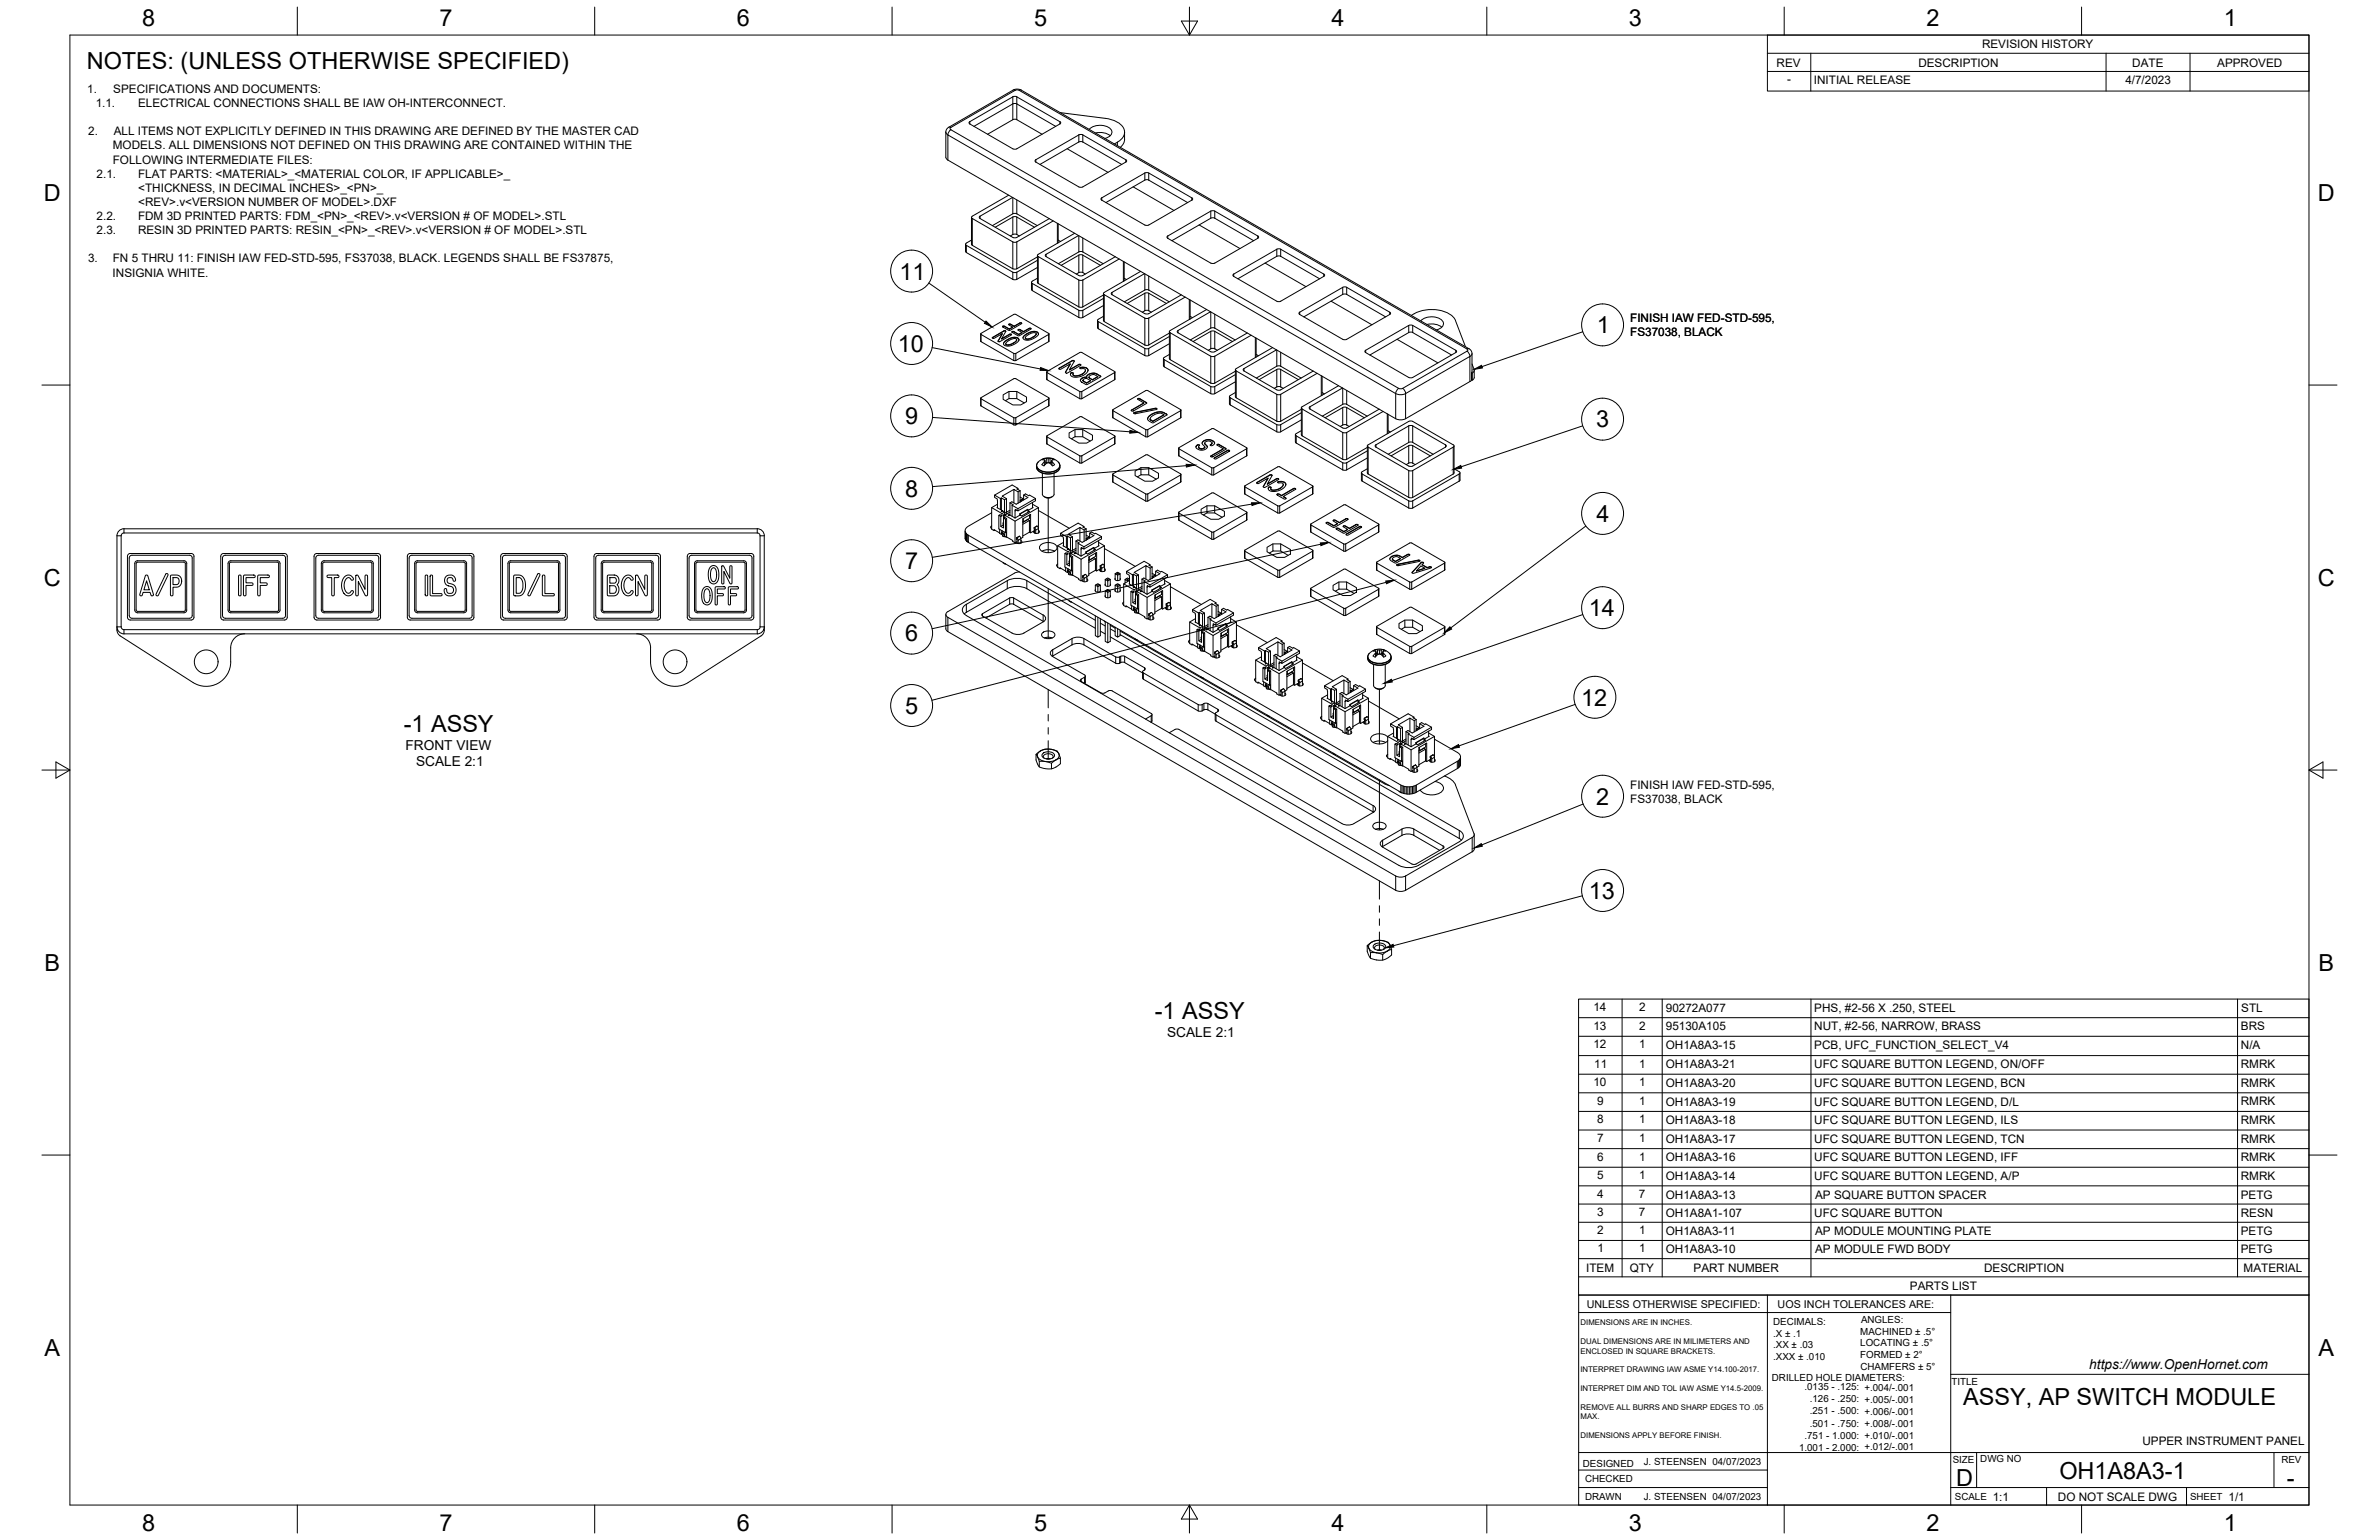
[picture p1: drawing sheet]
<svg xmlns="http://www.w3.org/2000/svg" width="864mm" height="559mm" viewBox="0 0 864 559" stroke-linecap="round" stroke-linejoin="round" font-family="sans-serif">
<defs><g id="words">
<g font-size="8.5">
<text x="51.6" y="9.4">8</text>
<text x="159.5" y="9.4">7</text>
<text x="267.5" y="9.4">6</text>
<text x="375.4" y="9.3">5</text>
<text x="483.4" y="9.4">4</text>
<text x="591.3" y="9.4">3</text>
<text x="699.3" y="9.4">2</text>
<text x="807.2" y="9.4">1</text>
<text x="31.5" y="25">NOTES: (UNLESS OTHERWISE SPECIFIED)</text>
<text x="16" y="72.9">D</text>
<text x="841.4" y="72.9">D</text>
<text x="326.5" y="101.4">11</text>
<text x="579.7" y="121">1</text>
<text x="325.9" y="127.7">10</text>
<text x="328.6" y="153.9">9</text>
<text x="579.4" y="155.1">3</text>
<text x="328.6" y="180.2">8</text>
<text x="579.5" y="189.4">4</text>
<text x="328.5" y="206.5">7</text>
<text x="16" y="212.6">C</text>
<text x="841.4" y="212.6">C</text>
<text x="576.7" y="223.6">14</text>
<text x="328.6" y="232.7">6</text>
<text x="574" y="256.1">12</text>
<text x="328.5" y="259">5</text>
<text x="146.5" y="265.4">-1 ASSY</text>
<text x="579.5" y="292">2</text>
<text x="576.7" y="326.1">13</text>
<text x="16.2" y="352.3">B</text>
<text x="841.7" y="352.3">B</text>
<text x="419.2" y="369.8">-1 ASSY</text>
<text x="16.2" y="492">A</text>
<text x="841.7" y="492">A</text>
<text x="712.6" y="510">ASSY, AP SWITCH MODULE</text>
<text x="710.1" y="539.1">D</text>
<text x="747.6" y="536.7">OH1A8A3-1</text>
<text x="830.1" y="539.1">-</text>
<text x="51.6" y="555.5">8</text>
<text x="159.5" y="555.5">7</text>
<text x="267.5" y="555.5">6</text>
<text x="375.4" y="555.4">5</text>
<text x="483.4" y="555.5">4</text>
<text x="591.3" y="555.5">3</text>
<text x="699.3" y="555.5">2</text>
<text x="807.2" y="555.5">1</text>
</g>
<g font-size="5">
<text x="147.2" y="272.1">FRONT VIEW</text>
<text x="151" y="277.9">SCALE 2:1</text>
<text x="423.7" y="376.4">SCALE 2:1</text>
<text x="758.4" y="496.8">https://www.OpenHornet.com</text>
</g>
<g font-size="4.3">
<text x="719.5" y="17.6">REVISION HISTORY</text>
<text x="644.9" y="24.2">REV</text>
<text x="696.4" y="24.2">DESCRIPTION</text>
<text x="774" y="24.2">DATE</text>
<text x="804.9" y="24.2">APPROVED</text>
<text x="31.7" y="33.7">1.</text>
<text x="41.1" y="33.7">SPECIFICATIONS AND DOCUMENTS:</text>
<text x="648.7" y="30.2">-</text>
<text x="658.5" y="30.6">INITIAL RELEASE</text>
<text x="771.5" y="30.3">4/7/2023</text>
<text x="34.7" y="38.9">1.1.</text>
<text x="50.1" y="38.9">ELECTRICAL CONNECTIONS SHALL BE IAW OH-INTERCONNECT.</text>
<text x="32" y="49.1">2.</text>
<text x="41.3" y="49.1">ALL ITEMS NOT EXPLICITLY DEFINED IN THIS DRAWING ARE DEFINED BY THE MASTER CAD</text>
<text x="41" y="59.3">FOLLOWING INTERMEDIATE FILES:</text>
<text x="41" y="54.2">MODELS. ALL DIMENSIONS NOT DEFINED ON THIS DRAWING ARE CONTAINED WITHIN THE</text>
<text x="35.1" y="64.5">2.1.</text>
<text x="50.1" y="64.5">FLAT PARTS: &lt;MATERIAL&gt;_&lt;MATERIAL COLOR, IF APPLICABLE&gt;_</text>
<text x="50.2" y="69.6">&lt;THICKNESS, IN DECIMAL INCHES&gt;_&lt;PN&gt;_</text>
<text x="50.2" y="74.7">&lt;REV&gt;.v&lt;VERSION NUMBER OF MODEL&gt;.DXF</text>
<text x="35.1" y="79.9">2.2.</text>
<text x="50.1" y="79.9">FDM 3D PRINTED PARTS: FDM_&lt;PN&gt;_&lt;REV&gt;.v&lt;VERSION # OF MODEL&gt;.STL</text>
<text x="35.1" y="85">2.3.</text>
<text x="50.1" y="85">RESIN 3D PRINTED PARTS: RESIN_&lt;PN&gt;_&lt;REV&gt;.v&lt;VERSION # OF MODEL&gt;.STL</text>
<text x="32" y="95.2">3.</text>
<text x="41" y="95.2">FN 5 THRU 11: FINISH IAW FED-STD-595, FS37038, BLACK. LEGENDS SHALL BE FS37875,</text>
<text x="40.9" y="100.4">INSIGNIA WHITE.</text>
<text x="591.8" y="116.8">FINISH IAW FED-STD-595,</text>
<text x="591.8" y="121.9">FS37038, BLACK</text>
<text x="591.8" y="286.4">FINISH IAW FED-STD-595,</text>
<text x="591.8" y="291.5">FS37038, BLACK</text>
<text x="578.4" y="366.9">14</text>
<text x="595" y="366.9">2</text>
<text x="604.7" y="367.1">90272A077</text>
<text x="658.6" y="367.2">PHS, #2-56 X .250, STEEL</text>
<text x="813.6" y="367.2">STL</text>
<text x="578.4" y="373.6">13</text>
<text x="595" y="373.6">2</text>
<text x="604.7" y="373.9">95130A105</text>
<text x="658.6" y="373.9">NUT, #2-56, NARROW, BRASS</text>
<text x="813.5" y="373.9">BRS</text>
<text x="578.4" y="380.4">12</text>
<text x="595.1" y="380.4">1</text>
<text x="604.7" y="380.7">OH1A8A3-15</text>
<text x="658.6" y="380.7">PCB, UFC_FUNCTION_SELECT_V4</text>
<text x="813.5" y="380.6">N/A</text>
<text x="578.7" y="387.3">11</text>
<text x="595.1" y="387.3">1</text>
<text x="604.7" y="387.6">OH1A8A3-21</text>
<text x="658.6" y="387.6">UFC SQUARE BUTTON LEGEND, ON/OFF</text>
<text x="813.4" y="387.6">RMRK</text>
<text x="578.4" y="394.1">10</text>
<text x="595.1" y="394.1">1</text>
<text x="604.7" y="394.4">OH1A8A3-20</text>
<text x="658.6" y="394.4">UFC SQUARE BUTTON LEGEND, BCN</text>
<text x="813.4" y="394.4">RMRK</text>
<text x="579.8" y="400.9">9</text>
<text x="595.1" y="400.9">1</text>
<text x="604.7" y="401.2">OH1A8A3-19</text>
<text x="658.6" y="401.2">UFC SQUARE BUTTON LEGEND, D/L</text>
<text x="813.4" y="401.1">RMRK</text>
<text x="579.8" y="407.6">8</text>
<text x="595.1" y="407.6">1</text>
<text x="604.7" y="407.9">OH1A8A3-18</text>
<text x="658.6" y="407.9">UFC SQUARE BUTTON LEGEND, ILS</text>
<text x="813.4" y="407.9">RMRK</text>
<text x="579.8" y="414.4">7</text>
<text x="595.1" y="414.4">1</text>
<text x="604.7" y="414.7">OH1A8A3-17</text>
<text x="658.6" y="414.7">UFC SQUARE BUTTON LEGEND, TCN</text>
<text x="813.4" y="414.6">RMRK</text>
<text x="579.8" y="421.1">6</text>
<text x="595.1" y="421.1">1</text>
<text x="604.7" y="421.4">OH1A8A3-16</text>
<text x="658.6" y="421.4">UFC SQUARE BUTTON LEGEND, IFF</text>
<text x="813.4" y="421.4">RMRK</text>
<text x="579.8" y="427.9">5</text>
<text x="595.1" y="427.9">1</text>
<text x="604.7" y="428.2">OH1A8A3-14</text>
<text x="658.6" y="428.2">UFC SQUARE BUTTON LEGEND, A/P</text>
<text x="813.4" y="428.1">RMRK</text>
<text x="579.8" y="434.6">4</text>
<text x="594.9" y="434.6">7</text>
<text x="604.7" y="434.9">OH1A8A3-13</text>
<text x="658.9" y="434.9">AP SQUARE BUTTON SPACER</text>
<text x="813.4" y="434.9">PETG</text>
<text x="579.8" y="441.2">3</text>
<text x="594.9" y="441.2">7</text>
<text x="604.7" y="441.5">OH1A8A1-107</text>
<text x="658.6" y="441.5">UFC SQUARE BUTTON</text>
<text x="813.4" y="441.5">RESN</text>
<text x="579.8" y="447.8">2</text>
<text x="595.1" y="447.8">1</text>
<text x="604.7" y="448.1">OH1A8A3-11</text>
<text x="658.9" y="448.1">AP MODULE MOUNTING PLATE</text>
<text x="813.4" y="448.1">PETG</text>
<text x="579.9" y="454.4">1</text>
<text x="595.1" y="454.4">1</text>
<text x="604.7" y="454.7">OH1A8A3-10</text>
<text x="658.9" y="454.7">AP MODULE FWD BODY</text>
<text x="813.4" y="454.7">PETG</text>
<text x="575.8" y="461.5">ITEM</text>
<text x="591.7" y="461.4">QTY</text>
<text x="614.8" y="461.5">PART NUMBER</text>
<text x="720.3" y="461.5">DESCRIPTION</text>
<text x="814.5" y="461.5">MATERIAL</text>
<text x="693.3" y="468.1">PARTS LIST</text>
<text x="777.7" y="524.4">UPPER INSTRUMENT PANEL</text>
<text x="723.4" y="544.5">1:1</text>
<text x="747" y="544.7">DO NOT SCALE DWG</text>
<text x="809" y="544.5">1/1</text>
</g>
<g font-size="3.9">
<text x="576" y="474.6">UNLESS OTHERWISE SPECIFIED:</text>
<text x="645.3" y="474.7">UOS INCH TOLERANCES ARE:</text>
</g>
<g font-size="3.5">
<text x="643.7" y="485">.X ± .1</text>
<text x="643.7" y="480.8">DECIMALS:</text>
<text x="675.3" y="484.3">MACHINED ± .5°</text>
<text x="675.6" y="480">ANGLES:</text>
<text x="643.7" y="489.3">.XX ± .03</text>
<text x="675.3" y="488.6">LOCATING ± .5°</text>
<text x="643.7" y="493.5">.XXX ± .010</text>
<text x="675.3" y="492.8">FORMED ± 2°</text>
<text x="675.4" y="497.1">CHAMFERS ± 5°</text>
<text x="643.2" y="501.1">DRILLED HOLE DIAMETERS:</text>
<text x="708.4" y="502.7">TITLE</text>
<text x="655" y="504.4">.0135 - .125: +.004/-.001</text>
<text x="657" y="508.8">.126 - .250: +.005/-.001</text>
<text x="657" y="513.2">.251 - .500: +.006/-.001</text>
<text x="657" y="517.7">.501 - .750: +.008/-.001</text>
<text x="653.1" y="526.5">1.001 - 2.000: +.012/-.001</text>
<text x="655" y="522.1">.751 - 1.000: +.010/-.001</text>
<text x="574.6" y="532.3">DESIGNED</text>
<text x="596.7" y="531.6">J. STEENSEN 04/07/2023</text>
<text x="708.9" y="530.9">SIZE</text>
<text x="718.9" y="530.5">DWG NO</text>
<text x="828.2" y="530.9">REV</text>
<text x="575.4" y="537.9">CHECKED</text>
<text x="575.4" y="544.3">DRAWN</text>
<text x="596.7" y="544.3">J. STEENSEN 04/07/2023</text>
<text x="709.6" y="544.2">SCALE</text>
<text x="795" y="544.2">SHEET</text>
</g>
<g font-size="2.8">
<text x="573.7" y="480.9">DIMENSIONS ARE IN INCHES.</text>
<text x="573.7" y="487.7">DUAL DIMENSIONS ARE IN MILIMETERS AND</text>
<text x="573.7" y="491.1">ENCLOSED IN SQUARE BRACKETS.</text>
<text x="573.7" y="497.9">INTERPRET DRAWING IAW ASME Y14.100-2017.</text>
<text x="573.7" y="504.7">INTERPRET DIM AND TOL IAW ASME Y14.5-2009.</text>
<text x="573.7" y="511.6">REMOVE ALL BURRS AND SHARP EDGES TO .05</text>
<text x="573.7" y="514.9">MAX.</text>
<text x="573.7" y="521.8">DIMENSIONS APPLY BEFORE FINISH.</text>
</g>
</g></defs>
<!-- layer: Visible -->
<g fill="none" stroke="#000" stroke-width=".36">
<path d="M343.3 57v-9.2l.8-1.4 23.8-13.8 1.2-.3 1.4 .3 162.9 94 .7 .7 .2 .7v7.3M343.3 57l.8 1.1M344.1 58.1l162.6 93.8 1.8 .5 1.8-.5M352 45l15.7 9 .7 .2 .7-.2 15.6-9M352 44.2l15.7-9.1 .7-.2 .7 .2 15.6 9.1M352 44.1l-.3 .4 .3 .5M353.5 45.8l14.2-8.1 .7-.2 .7 .2 14.1 8.1M367.7 43.4l-9.2 5.3M367.7 43.4h1.4M369.1 43.4l9.2 5.3M375.8 58.2l15.8-9.3 .8-.1 .7 .2 15.6 9 .3 .4-.3 .4-15.6 9-.7 .2-.8-.2-15.6-9zM377.5 59.7l14.1-8.2 .8-.1 .7 .1 14.1 8.2"/>
<path d="M384.8 44.1l.3 .4-.3 .5M384.9 40.9l16.4 2a7.7 7.7 0 0 1 6.8 4.3 4 4 0 0 1-2.5 4.4M387.4 54l14.8 8.5M395.4 46.9a5.9 5.9 0 0 1 8 .2 2.33 2.33 0 0 1-2.3 3.1M397.7 48.3a6.2 6.2 0 0 1 5.3 1M405.6 51.6l-1.1 .6M408.2 48a6.4 6.4 0 0 1-.4 4.1l-1.1 1.4M352.7 78.9v9.7M353 79.3l14.7 8.5 .7 .1 .7-.1 13.2-7.6M355.8 79.3l11.9 6.8 .7 .2 .7-.2 11.8-6.8M366.2 70.8l-13.2 7.6-.3 .5 .3 .4M367.6 71.6l-11.8 6.8-.3 .5 .3 .4"/>
<path d="M401.4 73.5l14.2-8.2 .7-.1 .7 .1 14.1 8.2M411.3 67.8l14.9 8.6M432.6 71.8l-15.6-9-.7-.2-.7 .2-15.7 9-.3 .4 .3 .4 15.7 9 .7 .2 .7-.2 15.6-9M432.7 71.8l.3 .4-.3 .4M439.5 79.2l-14.1 8.1M439.5 79.2h1.5M441 79.2l14.1 8.1M350.5 88.6v2.6l.3 .4M350.8 91.6l17.2 9.9 1.1-.1 7.5-4.4M352.7 88.6l.3 .4 15 8.6 1.1-.1 7.5-4.3M352.7 87.1l-1.9 1.1-.2 .6 17.1 10M360.3 81.9l7.4-4.3 .7-.2 .7 .2 7.4 4.3"/>
<path d="M361.3 82.4l6.4-3.7 .7-.1 .7 .1 6.4 3.7M366.8 85.6l1.6-.7 1.6 .7M367.7 98.8h1.4M376.6 92.7v9.7l.3 .4 15.1 8.7 1.1-.1 7.5-4.4M376.6 94.5l-7.5 4.3M384.1 87.1l.9 .5M384.1 81.2v6.9M384.2 95.7l7.4-4.3 .8-.2 .7 .2 7.4 4.3M385.2 96.3l6.4-3.7 .8-.2 .7 .2 6.4 3.7M390.1 84.6l-13.2 7.7-.2 .6 14.9 8.7 .8 .2 .7-.2 13.2-7.6M390.7 99.4l1.7-.7 1.6 .7M391.5 85.5l-11.8 6.8-.2 .6 12.1 7.1 .8 .1 .7-.1 11.8-6.8"/>
<path d="M408.1 95v6.9M414.1 98.5l-13.2 7.6-.3 .6 15 8.7 .7 .2 .7-.2 13.2-7.6M415.5 99.3l-11.8 6.8-.3 .6 12.2 7.1 .7 .2 .7-.2 11.8-6.8M423.9 85.6l15.6-9 .8-.2 .7 .2 15.6 9M423.9 85.6l-.3 .4 .3 .5 15.6 9 .8 .1 .7-.1 15.6-9 .3-.5-.3-.4M435.3 81.6l14.8 8.6M459.2 95.5l14.9 8.5M463.5 90.4l-15.7 9-.3 .5 .3 .4 15.7 9 .7 .2 .7-.2 15.7-9 .3-.4-.3-.5-15.7-9M463.5 90.4h1.4M363.9 118.4l.6-.1 1.9 1.1 1.2-.7-1.3-.8 .1-.4 1.8 .8 2.1-1.2 .6 .2-4.5 2.6zM364 118.3l2.4 1.2M364 118.5l-.1 .1"/>
<path d="M366.3 117.6l.7 .2M366.3 117.7l-.1 .1M367 117.7l1.2 .8M367.6 118.7l-1.2 .7M369.7 119.5l.7 .2M369.7 119.7l-.2 .1M370.1 117.2l.7 .1M370.1 117.3l-1.9 1M370.4 119.6l1.1 .8M370.8 117.2l.1 .2M373.5 119.2h.7M373.5 119.3l-2 1"/>
<path d="M374.2 119.1l.1 .2M374.4 102.4v2.6l.3 .4 17.3 9.9 1.1-.1 7.5-4.3M376.6 101l-1.9 1-.2 .7 17.5 10 1.1-.1 7.5-4.3M398.4 116.3v2.6l.3 .4 17.2 9.8 1.1-.1 7.5-4.3M400.6 106.5v9.8l.3 .4 15 8.6 1.1-.1 7.5-4.3M400.6 114.8l-1.9 1-.2 .7 17.4 10.1 1.1-.2 7.5-4.3M408.1 101l.8 .4M408.2 109.5l7.4-4.3 .7-.1 .7 .1 7.4 4.3M409.2 110.1l6.4-3.7 .7-.2 .7 .2 6.4 3.7M414.7 113.3l1.6-.7 1.6 .7M432 114.8l.9 .5M432 108.9v6.9"/>
<path d="M438 112.3l-13.2 7.6-.2 .7 14.9 8.7 .8 .1 .7-.2 13.2-7.6M439.4 113.1l-11.8 6.8-.2 .7 12.1 7 .8 .2 .7-.2 11.8-6.8M449.4 101.2l14.1-8.2 .7-.2 .7 .2 14.1 8.2M471.6 113.5l15.8-9.3 .8-.1 .7 .2 15.6 9 .3 .4-.3 .4-15.6 9-.7 .2-.8-.2-15.6-9zM473.3 115l14.1-8.2 .8-.1 .7 .1 14.1 8.2M483.2 109.3l14.8 8.6M512.3 114.4a13.4 13.4 0 0 1 14.9 .3l1.2 1.6 3.6 9.5M515.8 116.4a5.9 5.9 0 0 1 8 .2 2.33 2.33 0 0 1-2.3 3.1M518 117.7a6.2 6.2 0 0 1 5.4 1M356 121.2l.1 2.8 11.9 6.8M356 121.1l12.5-7.1 12.3 7.2-12.5 7.1zM360.2 122.5l4.4-2.5 .5 .3-1.5 2.6 2.9-1.6 .7 .1-4.4 2.6-.5-.3 1.5-2.6-3 1.7-.5-.1z"/>
<path d="M362.3 123.7v.1M363.8 121.1l-1.5 2.7M364.4 120.1l.6 .1M364.4 120.2l-4.2 2.4M364.6 124l1.7-1.1 1.4-.5 1.6 .1 .6 .7-.3 .7-.8 .7-2.5 1-1.8-.4-.2-.6zM365 120l.1 .3M366.1 125.1h-.8M366.5 121.3l.6 .1M366.5 121.4l-2.9 1.5M367.1 121.2l.1 .3M367.3 120.4l.6-.2 1.9 1.1 1.2-.7-1.4-.8 .2-.3 1.7 .8 2.2-1.2 .6 .1-4.5 2.7zM367.4 120.3l2.4 1.1"/>
<path d="M367.4 120.4l-.1 .1M367.8 124.5l-1.7 .7M368 130.8h.8M368.3 122.4v.1M369 123.5v-.4l-.4-.2-1.6 .3-1.7 1.1-.2 .4 .2 .3M369 123.4l-1.2 1.2M369.1 123.3l-.8 1-1.8 .9h-1.1l-.3-.5M369.4 122.6v.1M369.9 123.4l-.6-.7-1.6-.2-2.2 1-1.2 1.3M371 120.6l-1.2 .7M371.7 121.8l1.8-1.1 1.5-.5 1.3 .2 .7 .7-.2 .5-.8 .8-2.5 1h-1.1l-.8-.3-.3-.6zM373.2 123h-.8"/>
<path d="M374.9 122.3l-1.7 .8M375.3 120.2v.2M376.1 121.4v-.4l-.3-.3-1.3 .2-1.9 1.1-.4 .5 .2 .4M376.1 121.2l-1.2 1.2M376.2 121.2l-.5 .8-1.8 .9-1.3 .2-.4-.5M376.2 121.1v.1M376.5 120.5v.1M377 121.2l-.6-.7-1.7-.1-2.1 .9-1.3 1.3M379.9 135l.2 2.8 12.1 6.9h.5l11.9-6.9 .1-2.8M380 134.9l12.5-7.1 12.3 7.3-12.6 7zM380.8 121.2l-.1 2.8-12 6.8M384.4 133.7l5-2.9 .6 .3-1.8 3.1 3.5-2 .7 .2-5 3-.6-.3 1.7-3.1-3.5 2z"/>
<path d="M386.8 135v.2M388.5 132l-1.7 3.1M388.7 135.3h.9l.1 .9 1.5 .1 1.9-.8 .9-1.1-.4-.6h-1.4l-.2-.2 .2-.3 1.9 .1 .9 .8-.1 .5-.8 1-2.5 1.1-2.4-.1-.6-.5zM388.8 135.3l.7 .1M388.8 135.4l-.2 .5M389.1 130.9l.7 .1M389.1 131l-4.7 2.8M389.5 135.3l.1 .2M389.5 135.8l.2 .5M389.8 130.9l.2 .2M391.5 132.3l.7 .1M391.5 132.4l-3.3 1.8"/>
<path d="M392.1 133.4h.7M392.1 133.5l-.1 .1M392.2 132.2l.2 .3M392.4 137.5l1.1-.6a1.2 1.2 0 0 0 1.4-.9l1.4-.6h1.1l2.2 1.3-5 2.9-2.2-1.1-.2-.4zM392.8 137.3l-.6 .7M392.8 133.2l1.6 .4M392.9 135.8l-2 .7-1.2-.3M393.1 138l.4-.5 .9-.2 1.5 .8-1.5 .9-1.2-.7-.1-.3 1.3 1M394 134.3l-.3 .9-.8 .5M394.3 136.9l-1.5 .3M394.3 136.9h.1M394.4 133.5l.6 .9"/>
<path d="M395.2 136l-.8 .8M395.3 137l1.3 .9M395.3 136.8v.1M395.5 136.5l1.5-.6 1.5 .8-1.9 1.2-1.2-.8zM395.9 138.1l-1.5 .8M397.1 135.4l2.5 1.3M397.1 135.5l-1.9 .3M398.5 136.6l-1.9 1.2M422.3 130.1l.2 2.9 17 9.9 1.5-.1 7.5-4.3M424.5 120.4v9.7l.3 .4 15.1 8.6 1.1-.1 7.5-4.3M424.5 128.6l-1.9 1.1-.2 .6 17.5 10.1 1.1-.2 7.5-4.3M432.1 123.4l7.4-4.3 .8-.2 .7 .2 7.4 4.3"/>
<path d="M433.1 123.9l6.4-3.7 .8-.1 .7 .1 6.4 3.7M438.6 127.1l1.7-.7 1.6 .7M448.5 134.2v9.7l.3 .4 15 8.7 1.1-.2 7.5-4.3M456 128.6l.8 .5M456 122.7v6.9M456.1 137.2l7.4-4.3 .7-.2 .7 .2 7.4 4.3M457.1 137.8l6.4-3.8 .7-.1 .7 .1 6.4 3.8M462 126.1l-13.2 7.7-.3 .6 15 8.7 .7 .2 .7-.2 13.2-7.6M463.4 126.9l-11.8 6.9-.3 .6 12.2 7.1 .7 .1 .7-.1 11.8-6.9M479.9 136.5v6.9M485.9 140l-13.2 7.6-.2 .6 14.9 8.7 .8 .2 .7-.2 13.2-7.6M495.5 127.3l15.9-9.2 .7-.2 .7 .2 15.7 9 .3 .4-.4 .4-15.6 9-.7 .2-.7-.2-15.7-9z"/>
<path d="M507.1 123.1l14.9 8.6M511.4 120.7l-14.1 8.1M511.4 120.7h1.4M512.8 120.7l14.1 8.1M534.2 135.3l.2 .1v2.6zM534.3 137.9l-.7 .5-23.4 13.5M534.4 132.1l.8 2.2-.8 1.1M535.2 134.3l-.1 2.9-.7 .8M356 144.5l.1 2.8 12.2 6.9h.4l12-6.9 .1-2.8M356.1 144.7l12.2 6.9 12.4-6.9M356.1 144.7v-.4l12.2-7 12.4 7v.4M364.2 143.3l2.1-1.3h2.8l3.5 2.1v1.6l-2.1 1.2h-2.8l-3.5-2z"/>
<path d="M366.3 142v2.6h2.8l2.7 1.6M366.3 144.6l-1.3 .8M369.1 142v2.6M379.9 158.3l.2 2.8 12.1 7 .5-.1 11.9-6.9 .1-2.8M388.1 157.1l2.1-1.2h2.8l3.6 2v1.7l-2.1 1.2h-2.9l-3.5-2.1zM390.2 155.9v2.6h2.8l2.8 1.5M390.2 158.5l-1.3 .7M392 151.3l-12 7.1 12.2 7.1 12.6-7.1-12.1-7.1M392 151.2h.7M393 155.9v2.6M403.9 148.8l.1 2.8M404 151.6l12.2 7 12.4-7"/>
<path d="M410.8 148.7l-.1 .3M411.6 149.8l7.8-1.7 .6 .3-.3 .2-7.5 1.5h-.5zM411.7 149.7l-.2 .2M413 144.7l.6-.1 2.7 1.7-4.8 2.8-.6 .1-.3-.2 .2-.2 4.4-2.6zM413.1 144.6l.5 .1M413.1 144.7l-.1 .1M413.6 144.6l2.5 1.5M415.2 146.2l-4.4 2.6M416.1 146l.2 .3M416.6 151.9v.1M416.9 151.2l1.5-1.1 2.2-.7 1.5 .1 1.6 .9-5.2 3.1-1.7-1-.2-.6zM417.5 152.3l1 .5"/>
<path d="M417.5 152v.1M418 151.2l2.4-1.2 1-.1 1.1 .6-4 2.4-1-.6zM419.4 148.1l.4 .2M419.4 148.3l-7.7 1.5M419.8 148.2l.2 .2M420 149.5v.1M422.5 150.5l-4 2.4M423.4 150.2v.2M423.6 150.5l-1.9-1-1.8 .2-2.5 1.1-.8 1.3M428.6 148.6l-12.4-6.9-12.3 7.2 12.3 7 12.4-6.9M428.6 148.6v.4M428.7 148.8l-.1 2.8"/>
<path d="M437.1 159.9l1.8-.3 1 .3M437.1 160l-.7 .9M439.9 159.8l.5 .3M446.3 143.9v2.6l.3 .4 17.2 9.9 1.1-.1 7.5-4.3M448.5 142.4l-1.9 1.1-.2 .6 17.4 10.1 1.1-.1 7.5-4.3M462.6 140.9l1.6-.7 1.6 .7M470.2 157.8v2.5l.3 .4 17.3 9.9 1.1-.1 7.5-4.3M472.4 148v9.7l.3 .5 15.1 8.6 1.1-.1 7.5-4.4M472.4 156.3l-1.9 1-.2 .7 17.5 10 1.1-.1 7.5-4.3M479.9 142.4l.9 .5M480 151l7.4-4.3 .8-.2 .7 .2 7.4 4.3M486.5 154.7l1.7-.6 1.6 .6"/>
<path d="M487.3 140.8l-11.8 6.8-.2 .6 12.1 7.1 .8 .1 .7-.1 11.8-6.8M487.4 147.9l-6.4 3.7M487.4 147.9h1.5M488.9 147.9l6.4 3.7M503.9 156.3l.8 .4M503.9 150.3v6.9M368 177.6l-4.2 2.4 1.6 .9M369.5 177.6v-.4l-2.1-1.2-6.4 3.7M369.5 177.2l-.3 .2 1.1 .7M369.6 178.5l-1.6-.9v4.9M370.3 178.1l-.7 .4v4.1M370.3 178.1v4.1"/>
<path d="M371.6 179.6l1.5 .9-4.2 2.5-1.6-.9-.7 .4M378.4 171.7v7.6a2.47 2.47 0 0 0 4.3 0l-.1-7.6M379 166.4l-.8 .4 .9 .1 .2 .3M379.1 167.6l-.9 1 .8 .5 .9-1 .6-.2M379.1 167.6v1.2M379.3 167.2l.2 1.3M379.3 167.2l-.2 .4M379.3 167.6l.5 .3M379.9 166.4l-.1 1.5 .4 .1M379.9 166.4l.6 .1M379.9 166.4h-.9v.5M380.5 166.5v1.4"/>
<path d="M381.1 166.4l.1 1.5-.4 .1M381.2 166.4h.9l-.1 .5M381.2 166.4l-.7 .1M381.7 167.6l-.5 .3M381.7 167.2l.3 .4M381.7 167.2l-.1 1.3M382 166.9l-.3 .3M382 167.6l-.1 1.2M382 167.6l.8 1-.7 .4-.9-.9-.7-.2M382.1 166.4l.7 .4-.8 .1M384.2 167.7a4.7 4.7 0 0 0-7.9 1l.1 1.5 1 1 1.7 .7 2.4 .1 1.8-.6 1.2-1 .2-1.6-.5-1.1M403.9 174.7l12.3 7.2 12.4-6.9"/>
<path d="M403.9 172.1v2.7M412.1 170.9l2.1-1.2h2.8l3.5 2v1.7l-2.1 1.2h-2.8l-3.5-2zM414.2 169.7v2.6h2.8l2.7 1.6M414.2 172.3l-1.3 .7M417 169.7v2.6M427.8 162.6l.2 2.8 12.1 7 .5-.1 11.9-6.9 .1-2.8M428 162.9l12.1 6.9 12.4-6.9M428 162.8v-.4l12.1-6.9 12.4 6.9v.4M428.6 171.9l-12.4-6.9-12.3 7.2 12.3 7.1 12.4-6.9M428.6 171.9v.4M428.7 172.1v2.7M428.7 174.7l-.1 .2"/>
<path d="M434.2 162l-.1 .3M434.4 161.6l.7-.2a.27 .27 0 0 1 .3 .2 .27 .27 0 0 1-.2 .3l-.1 .4 .8 .5 1.3-.4 .1-.3-.8-.9-.1-.6 .7-.7 1-.4 1.6 .1 1.2 1.1-.4 .7-.9 .3-.3-.3 .6-.5v-.4l-1.1-.5-1.1 .3-.4 .6 .9 1v.5l-.6 .6-1 .3h-1.2l-1-.6-.3-.5zM434.6 161.4l.7 .1M434.6 161.6l-.4 .3M435.1 162.2l.2 .4M435.3 162.5v.2M435.3 161.4l.1 .3M435.3 162.5l.4 .3M435.7 162.7l.4 .3M437 162.7l-.9 .1M437.3 160.8l.7 .9M437.3 162.3h.1"/>
<path d="M437.3 162.3l-.3 .3M438 161.6l.3 .6v-.2M439.7 165.4l-.2 .3M440 160.7l-.7 .9M440.4 160l.5 .8M440.7 166.2l4.9-2.8 .8 .1-5 3h-.6zM441.9 161.3l.6-.1 2.6 1.7-4.9 2.9h-.5l-.2-.4 4.6-2.6-2.3-1.3zM441.9 161.2l.5 .1M441.9 161.4l-.1 .1M442.4 161.2l2.5 1.6M444.1 162.8l-4.4 2.7M444.9 162.6l.2 .3"/>
<path d="M446.2 163.4l.2 .3M446.2 163.5h-.6l-4.9 2.9M451.8 176.5l.1 2.8M451.9 179.3l12.2 6.9 12.4-6.9M456.2 175.2l5-3 .6 .4-1.8 3 3.4-1.9 .8 .2-5.1 3-.5-.4 1.7-3-3.5 2zM458.6 176.5v.2M460.3 173.5l-1.7 3.1M460.5 176.8l.6-.1 .3 .1 .1 .8 1.3 .2 2-.7 1-1-.2-.7-1.5-.1-.3-.3 .1-.2h1.8l1.1 .8-.2 .7-.8 .9-2.8 1.1-2.1-.2-.5-.6zM460.6 176.7l.7 .1M460.6 176.8l-.2 .6M460.9 172.3l.7 .1M460.9 172.5l-4.7 2.8"/>
<path d="M461.3 176.7l.1 .3M461.3 177.3l.2 .5M461.6 172.3l.2 .3M463.3 173.7l.7 .1M463.3 173.8l-3.3 1.8M463.5 179.3l.6-.1 1.1 .6 4.4-2.6 .8 .2-4.5 2.7 .9 .6-.2 .4-2.9-1.4zM463.7 179.3l.7 .1M463.7 179.4l-.2 .1M463.9 174.9l-.1 .2M464 173.7l.2 .2M464.4 179.3v.1M464.4 179.4l.8 .5"/>
<path d="M464.7 174.7l1.5 .4M464.7 174.8h-.8M464.7 177.3l-1.9 .6-1.3-.2M465.8 175.8l-.3 .8-.8 .5M466.2 175l.6 .8M470.2 177.2l.1 .3M470.2 177.4l-.5-.1-4.5 2.5M476.6 176.5l-.1 2.8M494.2 171.6v2.6l.3 .4 16.9 9.7 .7 .2 .7-.2 17.1-9.8 .1-2.9M496.4 171.6l.3 .4 14.7 8.5 .7 .2 .7-.2 14.7-8.5 .4-.4M496.4 170.1l-1.9 1.1-.2 .6 17.1 9.9 .7 .2 .7-.2 17.1-9.9-.2-.6-1.9-1.1M496.4 161.8v9.8"/>
<path d="M496.7 161.4l14.7-8.5 .7-.2 .7 .2 14.7 8.5M496.7 161.4l-.3 .4 .3 .4 14.7 8.6M499.5 161.4l11.9-6.9 .7-.1 .7 .1 11.9 6.9M499.5 161.4l-.3 .4 .3 .4 11.9 6.9M504 164.8l7.4-4.3 .7-.1 .7 .1 7.4 4.3M505 165.4l6.4-3.7 .7-.2 .7 .2 6.4 3.7M510.5 168.6l1.6-.7 1.6 .7M511.4 169.1h1.4M511.4 170.7h1.4M524.7 161.4l.3 .4-.3 .4-11.9 6.9M527.6 161.4l.3 .4-.3 .4-14.8 8.6M527.8 161.8v9.8"/>
<path d="M350.4 195.4l.2 .6M350.4 192.7v3M350.8 193.7l.3 .3v2.6l-.3-.3zM350.8 193.7l-.2-.3v2.6l.2 .3M351.1 194l.4 .2v2.6l-.4-.2M351.5 196.8l157 90.7a6.2 6.2 0 0 0 5.7 0l15.2-8.9 .8-1.2v-2.6M351.5 194.2l157 90.7a6.4 6.4 0 0 0 5.7 0l14.8-8.6a1.72 1.72 0 0 0 1.2-1.7 1.72 1.72 0 0 0-1.2-1.6l-8.3-4.8M360 186.1l-8.5 4.8a1.68 1.68 0 0 0-.9 2.5M360 190.8l-.4 .5 .4 .5M361.1 192.4l-.3 .1v-.3l2.1 1.2M362.1 183l-2.1 1.2v7.8l.8 .5M362.1 184.1l1.8 1.2-.3 .3 .4-.2 .7 .4-1 .6-3.7-2.2"/>
<path d="M362.1 184.3l-.1-3.2-1-.6v-.8l2.2 1.2v4M362.6 187v4.9l2.4 1.4M362.9 192.1v1.4l.6 .4 .7-.1v.8M363.2 180.9l.3-.2v4.4M363.5 180.7l1.1 .6v4.4M363.7 192.5l-.2 1.4M363.7 193.3l.8 .4M363.7 186.4v.8l-.7-.4-.4 .2 .7 .4 .4-.2M363.8 192.6v.7M363.9 185.3v.2M363.9 193.3v.4M364.1 194l-.1 .5 .9 .2"/>
<path d="M364.2 190.5l-.9 .5M364.3 186.9v4.7l-1-.6v-3.6M364.3 189.4v1.4M364.5 193l.1 1.6 3 1.5v.3l.9 .5 .7-.4M364.6 181.3l.8-.4v4.9l1.2-.7M364.7 185.8v.8l.3 .2M364.7 186.9l1-.5 .7 .5M364.7 186.6l-.4 .3 .4 .2M364.7 187.7l-.4 .3 .7 .4v4.9l.3-.2v1.8M364.8 194.7h.1M365.4 188.2l-.4 .2M366.4 186.8l-.4 .2 .6-.1 1.9 1.1"/>
<path d="M366.6 185.8l-1.1 .7-.1-.7M366.6 182.5l1.1 .6-.3 .2M366.6 182.5v4.4M367.4 183.3l2.1 1.3v.8l-1-.6v3.2M367.4 183.3v4M368.5 189.1l-3.8-2.2v.8l.7 .5v6.7M369 195.1l.1 .1M369 185.1l-.5 .3M369.1 195.2l.5 .6v1.4M370.2 186.4l.2 .5M370.2 186.4v.5M370.3 180.4l1.1 .7"/>
<path d="M370.4 186.9l-1.9 1.1M370.4 181.5v.6M370.5 181.6v.4M370.5 181.6l.4 .2M370.6 195.5v1.6M370.6 196.1l.2 .2a.86 .86 0 0 1-.3 1 .86 .86 0 0 1-1-.1l-.7-.5M370.6 195.5l-.6-.9-1 .5 .2 2M371.3 190.2l2.4-1.4v4.3M371.4 181l-1.1 .5M371.5 188.2v1.2l-.2-.1M371.6 181.1l-1.1 .5M371.6 181.4v-1.8l.7-.4 1.1 .7 .4-.2 2.1 1.2v.8l-6.4 3.7"/>
<path d="M373.1 188.4l.6 .4M373.1 188.5l-1.8 1.1M373.2 185.9v-.6l.5 .3-2.8 1.6-.5-.3M373.2 185.3l-.1-.5-2.9 1.6M373.2 184.9l-2.8 1.6M373.7 186.9v1.2l-2.2 1.3M374.1 193.3v-6.7l-2.8 1.7v6.7l-.7 .4M374.8 184.1l-1.6 1.1M374.8 183l2.2 1.2M374.8 182.3v2M375.4 191.5h.1M375.5 192v1.4"/>
<path d="M375.5 191.5l.5 .8M375.5 192.5l-1.4 .8-.4-.2-2.4 1.4M375.9 180.9l-6.4 3.7M376 192.4v1.1M376.9 192.4l.3 .2a1.04 1.04 0 0 1-.8 1.1 1.04 1.04 0 0 1-1.2-.5v-.5M377 191.8v-7.6l-8.5 4.9v7.8M377 191.8v1.6M377 185.2l11.2 6.5M377 191.8l-.6-.9-1 .6 .1 .5M377.8 197.7a4.4 4.4 0 0 1 5.8 .4 1.58 1.58 0 0 1-1.4 2.2 4 4 0 0 1-4.9-1.4zM378.3 200l1.2-.4 1.4-.1 1.9 .5M379 180.2l1.7 .6 1.3-.6"/>
<path d="M386.1 196.8l-2.2 1.2v7.9l.9 .5M386.1 198l1.7 1.1-.3 .4 .5-.3 .7 .4-1 .6-3.8-2.2M386.1 198.1l-.1-3.2-1-.6v-.8l2.1 1.2v4M387.1 194.7l.4-.2v4.4M387.5 194.5l1.1 .7v4.4M387.8 199.1v.2M388.6 195.2l.7-.4 .2 5.5 1.1-.7M388.7 199.6v.8l.3 .2M390.6 196.3l1.1 .7-.3 .2M390.6 196.3v4.4M390.6 199l-1.3 .7M391.4 197.2l2.1 1.2v.8l-1-.6-.1 3.2"/>
<path d="M391.4 197.2v4M392 191.4l-4.2 2.5 1.5 .9M393 198.9l-.5 .3M393.5 191.5v-.4l-2.1-1.3-6.4 3.7M393.5 191.1l-.4 .2 1.2 .6M393.6 192.3l-1.6-.9v4.9M394.3 194.2l1 .8M394.3 191.9l-.7 .4v4.1M394.3 191.9v4.1M394.3 195.4v.5M394.5 195.5v.4M394.5 195.5l.3 .2"/>
<path d="M395.3 194.8l-1 .5M395.5 194.9l-1 .6M395.5 195.3v-1.8l.7-.5 1.2 .7 .3-.2 2.2 1.2v.8l-6.4 3.7M395.5 193.5l1.6 .9-4.2 2.4-1.6-.9-.7 .4M397.1 199.7v-.6l.6 .3-2.9 1.6-.5-.3M397.1 198.7l-2.8 1.6M398.8 198l-1.7 1.1-.1-.5-2.8 1.7M398.8 196.8l2.1 1.2M398.8 196.2v1.9M399.9 194.7l-6.4 3.7M400.9 199.1l11.2 6.4M427.8 186l.2 2.8 12.1 6.9 12.4-6.9 .1-2.8"/>
<path d="M428 186.2l12.1 6.9 12.4-6.9M428 186.2v-.4l12.1-7 12.4 7v.4M436 184.8l2.1-1.3h2.8l3.6 2.1v1.6l-2.1 1.2h-2.9l-3.5-2zM438.1 183.5v2.6h2.8l2.8 1.6M438.1 186.1l-1.3 .8M440.9 183.5v2.6M451.8 199.8l.1 2.8M460 198.6l2.1-1.2h2.8l3.5 2v1.6l-2.1 1.2h-2.8l-3.5-2zM462.1 197.4v2.5h2.8l2.7 1.6M462.1 199.9l-1.3 .8M463.8 183.6l-12-7.2 12.3-7.1 12.5 7.1-12.1 7.2M463.9 183.5h.7"/>
<path d="M464.9 197.4v2.5M465.9 180.1l.8 .6M466.7 180.6l.2 .3M475.7 190.3l.2 2.8 12.1 6.9 12.4-6.9 .1-2.8M475.8 190.2l12.5-7.1 12.3 7.3-12.6 7zM476.6 199.8l-.1 2.8M481.4 189.6l.7-.1 2.1 1.2 1.3-.7-1.4-.9 .1-.4h.6l1.4 .9 2.4-1.4 .8 .2-5.1 3-2.8-1.5zM481.5 189.6l2.7 1.3M481.5 189.7l-.1 .1M484.1 188.7l.7 .2M484.1 188.8l-.2 .2M484.8 188.8l1.4 .9"/>
<path d="M485.1 191.7l.7-.1 2 1.2 1.4-.7-1.6-.9 .2-.4 2.1 .9 2.5-1.5 .6 .3-5.1 3-2.8-1.5zM485.2 191.7l2.6 1.3M485.2 191.8l-.2 .1M485.5 190l-1.3 .7M487.7 190.8l.8 .2M487.7 191l-.1 .1M488.4 188.3h.8M488.4 188.4l-2.2 1.2M488.5 190.9l1.4 .9M488.6 193.9l5-2.9 .7 .2-5 3zM489.2 192.1l-1.4 .7M489.2 188.2l.2 .3"/>
<path d="M492.1 190.4l.7 .1M492.1 190.5l-2.2 1.2M492.8 190.3l.2 .3M494.1 191.1l.2 .2M494.1 191.2h-.7l-4.8 2.8M46.7 201l.6-.2h22.1l.8 .4 .2 22.8-.4 .8-.6 .2h-22.1l-.8-.4-.2-.6v-22.1zM47.3 201.7l21.5-.2 .8 .4 .2 .6v20.8l-.4 .8-.7 .2h-20.8l-.8-.4-.2-.6v-20.8zM49.3 203.7l17.5-.2 .8 .4 .2 .6v16.8l-.4 .9-.6 .2h-16.9l-.8-.5-.2-.6v-16.8zM49.9 204h16.9M49.9 204l-.5 .5 .1 17.1 .4 .2h16.9l.5-.5v-16.8l-.5-.5M52.9 208.7h.5l.3 .3 2 6.6-.3 .6-.6-.2-.3-1.1h-2.6l-.4 1.2-.5 .1-.3-.3zM53.2 210.8l1 3.2h-2z"/>
<path d="M60.2 208.3l.7-.1v.6l-3.4 7.2-.6 .2-.3-.6zM62 208.8l2.2-.1 .8 .2 .7 .8 .3 1.1-.3 1.1-.6 .8-.6 .3-1.7 .1v2.8l-.4 .3-.5-.4zM62.8 209.6h1.4l.5 .3 .3 1.1-.4 1-1.8 .1zM80.6 201l22.7-.2 .8 .4 .2 .7v22.1l-.4 .8-.6 .2h-22.1l-.9-.4-.2-.6v-22.1zM81.2 201.7l21.4-.2 .9 .4 .2 .6v20.8l-.5 .8-.6 .2h-20.8l-.8-.4-.2-.6v-20.8zM83 203.9l.8-.4h16.8l.6 .2 .5 .8v16.8l-.2 .6-.9 .5h-16.8l-.6-.2-.4-.9v-16.8zM83.8 204h16.8M83.8 204l-.5 .5 .1 17.1 .4 .2h16.8l.6-.5M86.7 208.8l.5-.1 .3 .3v6.9l-.3 .3-.6-.4zM88.5 208.8l3.7-.1 .4 .4-.4 .5h-2.9v1.9h2.2l.3 .6-.5 .3h-2v3.4l-.4 .4-.5-.5zM93.7 208.8l3.7-.1 .4 .4-.5 .5h-2.8v1.9h2.1l.4 .5-.3 .4h-2.2v3.3l-.4 .5-.6-.4zM100.6 204l.6 .5"/>
<path d="M101.1 204.5v16.8M115 200.9l22.1-.1 .6 .2 .5 .9-.1 22.1-.4 .8-.6 .2h-22.1M115 200.8l-.8 .4-.2 .7v22.1l.4 .8 .6 .2M115.7 201.5h20.8l.6 .2 .4 .8v20.8l-.4 .8-.6 .2h-20.8M115.7 201.5l-.6 .2-.5 .8v20.8l.5 .8 .6 .2M117.1 203.7l17.4-.2 .8 .4 .2 .6v16.8l-.4 .9-.6 .2h-16.8l-.9-.5-.2-.6v-16.8zM117.7 204h16.8M117.7 204l-.5 .5v17.1l.5 .2h16.8l.5-.5v-16.8l-.5-.5M118.8 208.9l3.8-.2 .4 .3-.2 .6h-1.5v6.2l-.3 .4-.6-.3v-6.3l-1.4-.1zM125.2 209.2l.9-.5h.8l.6 .3 .8 .9-.1 .5-.5 .1-.9-.9-.6 .1-.7 .5-.4 1-.1 1.9 .6 1.7 1 .5 1-.9 .7 .2-.5 1-.9 .6-1.6-.4-.8-1-.4-1.1v-2.3zM129.2 208.9l.2-.2 .6 .2 2.5 4.9v-4.8l.3-.3 .6 .2-.1 7.2-.8-.2-2.4-4.9-.1 4.9-.3 .3-.5-.2zM148.3 201l.6-.2h22.1l.8 .4 .2 22.8-.4 .8-.6 .2h-22.1l-.8-.4-.2-.6v-22.1z"/>
<path d="M148.9 201.7l21.5-.2 .8 .4 .2 .6v20.8l-.4 .8-.6 .2h-20.9l-.8-.4-.2-.6v-20.8zM151.5 204h16.9M151.5 204l-.5 .5 .1 17.1 .4 .2h16.9l.5-.5v-16.8l-.5-.5M154.4 208.8l.5-.1 .4 .4v6.7l-.4 .4-.6-.3zM156.2 208.8l.5-.1 .3 .3v6.4h3.2l.3 .4-.2 .4h-3.6l-.5-.2zM161.9 209.2l1.1-.5 1.4 .1 .9 1.2-.1 .9a.51 .51 0 0 1-.6-.1 .51 .51 0 0 1-.2-.5l-.5-.7h-1l-.4 .4-.2 .9 .5 .7 1.5 .4 .8 .6 .4 1.1v1.1l-1 1.2-1.9 .2-1.2-1-.2-.8 .2-.7h.7l.2 1.2 .6 .4 1.2-.1 .5-1.2-.5-1-1.7-.6-.7-.5-.3-1.4zM169.4 204.5v16.8M169.4 204.5l-.2-.6-.8-.4h-16.9l-.6 .2-.4 .8v16.8l.4 .9 .6 .2h16.9l.6-.2 .4-.9M184.8 203.7l17.4-.2 .9 .4 .2 .6v16.8l-.5 .9-.6 .2h-16.8l-.8-.5-.2-.6v-16.8zM185.4 204h16.8M185.4 204l-.5 .5 .1 17.1 .4 .2h16.8l.6-.5-.1-16.8-.5-.5M186.6 208.8h2.5l.7 .5 .7 1.2 .3 1.5-.2 1.9-.7 1.5-.8 .7-2.1 .1-.5-.2z"/>
<path d="M187.4 209.6l1.5 .1 .9 1.6-.1 2.5-.4 .9-.6 .5-1.3 .1zM195.2 208.3l.7-.1v.6l-3.4 7.2-.6 .2-.3-.6zM197 208.8l.5-.1 .3 .3v6.4h3.1l.4 .4-.2 .4-4.1-.2zM204.2 201.5h-20.8l-.6 .2-.4 .8v20.8l.4 .8 .6 .2h20.8M204.2 201.5l.7 .2 .4 .8v20.8l-.2 .6-.9 .4M204.9 200.9l-22.1-.1-.6 .2-.4 .9v22.1l.4 .8 .6 .2h22.1M204.9 200.8l.6 .2 .4 .9v22.1l-.2 .6-.8 .4M216 201l.7-.2h22l.9 .4 .2 22.8-.4 .8-.7 .2h-22l-.9-.4-.2-.6v-22.1zM216.7 201.7l21.4-.2 .8 .4 .2 .6v20.8l-.4 .8-.6 .2h-20.8l-.8-.4-.2-.6v-20.8zM218.7 203.7l17.4-.2 .8 .4 .2 .6v16.8l-.4 .9-.6 .2h-16.8l-.9-.5-.2-.6v-16.8zM219.3 204h16.8M219.3 204l-.5 .5v17.1l.5 .2h16.8l.5-.5v-16.8l-.5-.5"/>
<path d="M220.5 208.8l2.7-.1 .6 .2 .8 1-.1 1.5a.85 .85 0 0 0-.5 .8 .85 .85 0 0 0 .5 .7l.1 1.5-.7 1.4-1.1 .4-2.3-.2zM221.3 212.5l1.7 .1 .5 .3 .3 1.2-.6 1-1.9 .2zM221.4 209.6l2 .1 .4 .8-.2 .8-.5 .3h-1.7zM226.6 209.4l.8-.6 1-.1 .7 .3 .7 .9v.5l-.5 .1-1-.9-.6 .1-.6 .5-.5 1-.1 1.9 .7 1.7 .9 .5 1.1-1 .6 .3-.4 .9-.9 .7-1.6-.4-.8-1-.4-1.1-.1-2.3zM230.7 208.9l.3-.2 .5 .2 2.6 4.9v-4.8l.3-.3 .5 .2 .1 6.8-.2 .4-.7-.2-2.5-4.9v4.9l-.3 .3-.5-.2zM249.9 201l.6-.2h22.1l.8 .4 .2 22.8-.4 .8-.6 .2h-22.1l-.8-.4-.2-.6v-22.1zM250.5 201.7l21.5-.2 .8 .4 .2 .6v20.8l-.4 .8-.6 .2h-20.8l-.9-.4-.2-.6v-20.8zM252.5 203.7l17.5-.2 .8 .4 .2 .6v16.8l-.4 .9-.6 .2h-16.9l-.8-.5-.2-.6v-16.8zM253.1 204h16.9M253.1 204l-.5 .5 .1 17.1 .4 .2h16.9l.5-.5M255.5 213.4l.6-.5h1.1l.8 .7 .4 1-.1 3.4-.5 1-.9 .5-1.2-.3-.8-1.3-.2-2.4 .2-1.1zM256 214l.5-.4 .5 .2 .4 .5 .3 1.2-.1 2.1-.4 .8-.4 .3-.9-.5-.4-1.4 .2-2z"/>
<path d="M257.9 205.8l.9-.6 .8 .1 .9 .8 .3 .9-.1 3.4-.5 .9-.9 .6-1.2-.3-.8-1.3-.2-2.4 .2-1.2zM258.4 206.3l.5-.3 .5 .1 .4 .6 .3 1.2-.1 2.1-.4 .8-.5 .3-.7-.4-.4-1.2-.1-1.7zM259.7 213.1l3.1-.2 .5 .4-.3 .4h-2.6v1.7h1.9l.3 .5-.3 .3h-1.9v3l-.3 .3-.5-.3zM262.1 205.4l.6 .1 2.2 4.3v-4.2l.3-.3 .5 .1v6.2l-.2 .3-.6-.2-2.1-4.4v4.3l-.2 .3-.5-.1zM264.5 213.1l3.1-.2 .5 .4-.4 .4h-2.5v1.7h1.9l.3 .5-.3 .3h-1.9v3l-.3 .3-.5-.3zM270 204l.5 .5M270.5 204.5v16.8M350.8 219.3l14.8-8.6a7.9 7.9 0 0 1 7.2 0l24.8 14.4M350.8 219.3a2.15 2.15 0 0 0-1.5 2 2.15 2.15 0 0 0 1.5 2.1M364.2 204.1l.6 .6M364.8 204.5v.2M365 204.6l-.2 .1"/>
<path d="M370.1 207.5l-1.8 .5-24.2 13.9M384 204.6l-.5 .6 .5 .5M385.1 206.2l-.3 .2v-.4l2 1.2M386.6 200.9v4.8l2.4 1.4M386.8 205.9v1.5l.7 .4 .6-.2v.9M387.6 206.4l-.1 1.4M387.6 207.2l.9 .3M387.7 200.2v.8l-.7-.4-.4 .3 .7 .4 .4-.3M387.8 206.4v.7M387.9 207.2v.3M388.1 218l.7 .5M388.1 204.4l-.8 .5"/>
<path d="M388.1 207.8l-.2 .6 1 .2M388.3 200.7v4.7l-1-.5v-3.6M388.3 203.3v1.3M388.5 206.8l.1 1.6 3 1.6v.3l.8 .5 .7-.4M388.7 200.8l1-.6 .7 .6M388.7 200.4l-.4 .3 .4 .2M388.7 201.6l-.4 .2 .7 .4v4.9l.3-.1v1.8M388.8 208.5v.1M388.8 218.4v.1M388.9 218.4l-.1 .1M389.4 202l-.4 .2M390.4 200.6l-.4 .3 .5-.2 1.9 1.1"/>
<path d="M392.4 202.9l-3.7-2.1v.8l.7 .4v6.7M393 209l.5 .6 .1 1.5M394.2 200.3l.1 .4M394.2 200.3v.5M394.3 200.7l-1.9 1.1M394.3 200.7h.1M394.5 210l.3 .2a.88 .88 0 0 1-.4 .9 .88 .88 0 0 1-1 0l-.7-.5M394.5 210.9v-1.8l-.5-.7-1 .6 .1 2M395.2 204.1l2.5-1.4v4.2M395.4 202v1.2l-.2-.1M397.1 202.2l.6 .5M397.1 202.4l-1.9 1"/>
<path d="M397.6 212.3l.5-.2 .4 .2M397.6 214a.91 .91 0 0 0 .9 .8 .91 .91 0 0 0 .9-.8M397.7 200.7v1.2l-2.3 1.3M398.1 212.1l.4-.3 .5 .3M398.1 207.2v-6.7l-2.9 1.6v6.7l-.7 .4M399.4 205.3h.1M399.4 214.5v-2.2l-.9 .6v1.9M399.4 212.3l-.4-.2-.5 .2v.6l-.9-.6v2.2M399.4 205.3l.5 .6v1.5M399.5 206.4l-1.4 .8-.4-.3-2.5 1.4M400.9 206.3l.3 .2a1.06 1.06 0 0 1-.8 1 1.06 1.06 0 0 1-1.2-.5v-.5M400.9 205.6v-7.6l-8.5 4.9v7.9"/>
<path d="M400.9 205.6v1.7M400.9 205.6l-.6-.9-.9 .6 .1 2M401.2 212.4v-2.2l.9 .6v2M401.2 210.2l.5-.2 .4 .2v.6l.9-.6v2.2M401.2 214.4l.5-.3 .4 .3M401.2 211.9a.91 .91 0 0 0 .9 .9 .91 .91 0 0 0 .9-.9M401.2 216.1a.91 .91 0 0 0 .9 .8 .91 .91 0 0 0 .9-.8M401.7 210l.4-.3 .9 .5M401.7 214.1l.4-.2 .5 .2M402.6 210l-.5 .2M403 216.6v-2.2l-.9 .5v2M403 214.4l-.4-.3-.5 .3v.5l-.9-.5v2.2"/>
<path d="M404.8 212.3l.5-.2 .4 .2M404.8 208.2l.5-.3 .4 .3M404.8 209.9a.91 .91 0 0 0 .9 .8 .91 .91 0 0 0 .9-.8M404.8 214a.91 .91 0 0 0 .9 .8 .91 .91 0 0 0 .9-.8M405.3 212.1l.4-.3 .5 .3M405.3 207.9l.4-.3 .5 .3M406.6 214.5v-2.2l-.9 .6v1.9M406.6 212.3l-.4-.2-.5 .2v.6l-.9-.6v2.2M406.6 210.4v-2.2l-.9 .5v2M406.6 208.2l-.4-.3-.5 .3v.5l-.9-.5v2.2M407.9 218.5l-.4 .5 .4 .5M408.4 210.2l.5-.2 .4 .2"/>
<path d="M408.9 210l.4-.3 .5 .3M410 210.6l-2.1 1.3v7.8l.8 .5M410 211.8l1.8 1.2-.3 .3 .4-.3 .7 .5-1 .5-3.7-2.1M410 211.9v-3.2l-1-.5v-.9l2.1 1.3v4M410 210.4l-.7 .4v.3M410 210.1l-.2-.1-.5 .2v.6l-.9-.6v1.4M410.5 214.7v4.9l2.4 1.4M410.8 219.8v1.4l.6 .4 .7-.1v.9M411.1 208.6l.3-.3v4.5M411.4 208.3l1.2 .7v4.4M411.6 214v.8l-.6-.4-.5 .3 .7 .4 .4-.3M411.8 213v.1"/>
<path d="M412.1 218.2l-.9 .5M412.2 214.5v4.7l-1-.5v-3.6M412.2 217.1v1.3M412.6 209l.7-.4 .1 5.5M412.6 213.5v.8l.3 .1M412.6 214.6l1-.6 .7 .6M412.6 214.3l-.4 .2 .4 .3M412.6 215.4l-.4 .3 .7 .4v4.9l.3-.2v1.8M413.3 215.8l-.4 .3M414.3 214.4l-.4 .3 .6-.2 1.9 1.1M414.5 210.1l1.2 .7-.4 .2M414.5 210.1v4.5"/>
<path d="M414.5 212.8l-1.2 .7M414.5 213.5l-1.1 .6M415.3 211l2.1 1.2v.8l-.9-.5-.1 3.1M415.3 211v4M416 205.3l-4.3 2.4 1.6 .9M416.4 216.8l-3.8-2.2v.8l.7 .4v6.7M417 212.8l-.5 .2M417.4 205.3v-.4l-2.1-1.2-6.3 3.6M417.4 204.9l-.3 .2 1.1 .6M417.5 206.1l-1.5-.8v4.8M418.1 214.1l.2 .5M418.1 214.1v.5"/>
<path d="M418.2 208l1.1 .8M418.2 205.7l-.7 .4v4.1M418.2 205.7v4.1M418.3 214.6l-1.9 1M418.3 209.2v.6M418.4 209.3v.4M418.4 209.3l.4 .2M419.2 217.9l2.4-1.4v4.3M419.3 208.6l-1.1 .6M419.4 215.8v1.2l-.2-.1M419.5 208.8l-1.1 .5M419.5 209.1v-1.8l.7-.4 1.1 .6 .4-.2 2.1 1.3v.8l-6.4 3.6"/>
<path d="M419.5 207.3l1.5 .9-4.2 2.4-1.6-.9-.7 .4M421 216.1l.6 .4M421 216.2l-1.8 1.1M421.1 213.6v-.6l.5 .3-2.8 1.6-.5-.3M421.1 213l-.1-.5-2.9 1.6M421.1 212.5l-2.8 1.7M421.7 214.5v1.2l-2.3 1.3M422.8 211.8l-1.7 1.1M422.8 210.6l2.1 1.3M422.8 210v1.9M423.3 219.1l.1 .1M423.4 219.7l.1 1.4"/>
<path d="M423.4 219.2l.5 .8M423.8 208.6l-6.4 3.6M424.9 219.5v-7.6l-8.5 4.9v7.8M424.9 219.5v1.6M424.9 212.9l11.2 6.5M424.9 219.5l-.6-.9-1 .5 .1 .6M439.9 219.1l-4.2 2.4 1.5 .9M441.4 219.1v-.4l-2.1-1.2-6.4 3.7M441.4 218.7l-.4 .2 1.2 .7M441.5 220l-1.6-.9v4.9M442.2 219.6l-.7 .4v4.1M442.2 219.6v4"/>
<path d="M451.9 202.6l12.2 6.9 12.4-6.9M463.8 206.9l-12-7.2 12.3-7.1 12.5 7.1-12.1 7.2M463.9 206.9h.7M475.7 213.6l.2 2.8 11.9 6.9M475.8 213.6l12.5-7.1 12.3 7.2-12.6 7.1zM483.9 212.4l2.1-1.2h2.8l3.6 2v1.7l-2.1 1.2h-2.9l-3.5-2.1zM486 211.2v2.6h2.8l2.8 1.5M486 213.8l-1.3 .7M488.8 211.2v2.6M499.7 204.1l.1 2.8 12.2 7 .5-.1 11.9-6.9 .1-2.8M499.8 204.3l12.2 7 12.4-7M499.8 204.3v-.4l12.2-6.9 12.4 6.9v.4"/>
<path d="M500.5 213.6l-.1 2.8-11.9 6.9M504.8 202.2l1.2-.7 .9-.1 1 .2 1.1 .6 2.2-1.1 .6 .2-5.1 3-2-1-.2-.6zM505.2 202l-.7 .9M505.4 202.8l.3 .5M505.7 203.2l-.2-.6 1-.6h.8l1.1 .6-1.8 1.2-.9-.5M505.7 203.3l.9 .5M507 204.9l7.9-1.7 .6 .3-.4 .3-7.5 1.5zM507.1 204.8l-.1 .3M507.2 201.4l1.8 1M507.2 201.6l-2 .3M508.4 202.6l-1.8 1.1M510.9 201.2l.7 .1"/>
<path d="M510.9 201.3l-1.9 .9M511.6 201.1l.1 .3M514.8 203.2l.5 .2M514.8 203.3l-7.7 1.6M515.3 203.3l.2 .3M515.8 204.2l.8-.2 .2 .3-.5 .6 1.8 1 1.2-.3 .3 .4-6.4 2-.5-.1v-.3zM515.8 204.3l-3.2 3.5M516 204l.6 .2M516 204.2h-.2M516.3 204.9l1.8 1.1M516.6 204l.2 .3M517.2 206.2l-3 1 3-.9-1.4-.9-1.6 1.7"/>
<path d="M519 205.6l.5 .2M519 205.8l-.9 .1M519.5 205.7l.1 .3M42.5 228.6l.4 1.4 .7 .7M42.5 227.4l.5 1.6 .9 .7 1.1 .3h229.9l1.1-.3 .9-.7 .6-1.6M42.5 228.6v-34.2l.5-1.6 1.4-.9h230.5l1.6 .5 .7 .9 .3 1.1-.1 34.2M42.5 228.6h.2M88.8 230a5.1 5.1 0 0 0-5.1 5.1v5.1a8.9 8.9 0 0 1-13.6 7.4l-26.5-16.9M231.1 230a5.1 5.1 0 0 1 5.1 5.1v5a8.9 8.9 0 0 0 13.7 7.5l26.4-16.9M277.2 228.6h.2M277.5 228.6l-.5 1.4-.7 .7M343.3 223v5.1l.8 1.1"/>
<path d="M344.1 229.2l162.6 93.8 1.8 .5 1.8-.5M344.1 224l162.6 93.9 1.8 .4 1.8-.4M344.1 221.9a1.1 1.1 0 0 0-.8 1.1 1.1 1.1 0 0 0 .8 1M350.8 222.2l14.8-8.6a7.9 7.9 0 0 1 7.2 0l24.8 14.4M350.8 223.4l157 90.6a7.9 7.9 0 0 0 7.1 0M350.8 222.2l-.8 .6M357.9 224.2l8.6-4.9 .8-.2 .7 .2 10.9 6.2M378.4 229.7a3 3 0 0 1 4.6 .6 2.83 2.83 0 0 1-4.9 0zM378.7 225.6a1.29 1.29 0 0 0 .9-1.2 1.29 1.29 0 0 0-.9-1.2l-10.7-6.2-.7-.2-.8 .2-9.8 5.7-.3 .4 .3 .4 10.7 6.2 1.8 .5 2.5-.5 7-4M379.1 231.5l1.4-.3 1.5 .3M382 238.1l7.7-4.4 2.6-.1 1.2 .4 11.5 6.6 1.1 .2 1.1-.5h.7l6.9 3.9M397.6 223.5v7.2l.9 .5"/>
<path d="M398.5 224v7.2l.9-.5v-6.2M399.4 229l1.8 1M399.4 226.1l1.8 1M400.9 225.3l.3 .4M401.2 225.5v7.2l.9 .5M402.1 226v7.2l.9-.5v-6.1M403 231.1l127.5 73.7M403 226.9l1.8 1M403 228.2l1.8 1M403.2 226.7l-.2 .1M404.8 227.6v3.1l.9 .5M405 238.4l-11.5-6.7-1.8-.5-2.5 .5-7.1 4.1a1.31 1.31 0 0 0-.8 1.2 1.31 1.31 0 0 0 .8 1.2l11.6 6.7 .2 .6-1.6 1.1v.5l7.7 4.4a2.62 2.62 0 0 0 2.3-.8"/>
<path d="M405 238.4h1.5M405.7 228.1v3.1l.9-.5v-2.1M406.4 238.4l.8-.4 1.1 .1 7.2 4.2 .2 .6-.6 .5M406.6 229l96 55.4 1.8 .7M406.6 230.3l123.1 71M409 220l-.3 .2v-.3l2.1 1.1M411.6 220.2l-.2 1.4M411.6 221l.8 .3M411.7 220.3v.6M411.9 221v.3M412.1 231.8l.7 .4M412.1 221.7l-.2 .5 1 .2"/>
<path d="M412.4 220.7l.2 1.5 2.9 1.6v.3l.9 .5 .7-.4M412.8 222.4h.1M417 222.8l.5 .6v1.5M418.5 224.8v-1.9l-.6-.7-.9 .6 .1 2M418.5 223.8l.2 .2a.87 .87 0 0 1-.3 .9 .87 .87 0 0 1-1.1 0l-.6-.5M422 221v-6.7l-2.8 1.6v6.8l-.7 .4M423.5 220.2l-1.5 .8-.4-.2-2.4 1.3M423.9 220v1.2M424.9 220.1l.2 .2a1.05 1.05 0 0 1-.8 1.1 1.05 1.05 0 0 1-1.2-.6l.1-.4M431.9 232.3l-.5 .5 .5 .5M433 233.9l-.3 .1v-.3l2.1 1.2M434 224.5l-2.1 1.2v7.8l.8 .5"/>
<path d="M434 225.6l1.8 1.2-.5 .3 .6-.2 .7 .4-1 .6-3.7-2.2M434 225.8l-.1-3.3-1-.5v-.8l2.1 1.2v4M434.5 228.5v4.9l2.4 1.4M434.8 233.6v1.5l.6 .3 .6-.1v.9M435 222.4l.4-.2v4.4M435.4 222.2l1.1 .6v4.4M435.5 234l-.1 1.4M435.5 234.8l.9 .4M435.6 227.9v.8l-.7-.4-.4 .2 .7 .4 .4-.2M435.7 234.1v.7M435.8 226.8v.2M435.8 234.8v.4"/>
<path d="M436 232l-.8 .5M436 235.5l-.2 .6 1 .1M436.2 228.3v4.8l-1-.6v-3.6M436.2 230.9v1.4M436.4 234.5l.1 1.6 3 1.5v.4l.9 .4 .6-.4M436.5 222.8l.7-.4v4.9M436.6 227.3v.8l.3 .2M436.6 228.4l1-.5 .7 .5M436.6 228.1l-.4 .2 .4 .3M436.6 229.3l-.4 .2 .7 .4v4.9l.3-.2v1.8M436.8 236.2h.1M437.2 227.3l.2 .7"/>
<path d="M437.3 229.7l-.4 .2M438.3 228.3l-.4 .2 .5-.2 2 1.1M438.5 224l1.2 .6-.4 .2M438.5 224v4.4M438.5 226.6l-1.3 .8M438.5 227.3l-1.1 .7M439.3 224.8l2.1 1.3v.8l-1-.6v3.1M439.3 224.8v4M440.4 230.6l-3.8-2.2v.9l.7 .4v6.6M440.9 237.1v-.5l1-.5 .3 .2 .3 .7v1.6M440.9 237.1l.1 .1M440.9 236.6l.1 .1"/>
<path d="M440.9 226.6l-.5 .3M441 237.2v1.4M441 236.7l.5 .6v1.4M442.1 227.9l.1 .5M442.1 227.9v.5M442.2 221.9l1.1 .7M442.2 228.4l-1.8 1M442.2 228.4h.1M442.4 223.1v.4M442.4 223.1l.4 .2M442.5 237.7a.7 .7 0 0 1 .1 .9 .7 .7 0 0 1-1 .2l-.9-.5M443.2 231.7l2.4-1.3v4.2"/>
<path d="M443.3 222.5l-1.1 .5M443.4 229.7v1.2l-.2-.1M443.5 222.6l-1.1 .5M443.5 222.9v-1.8l.7-.4 1.1 .7 .4-.2 2.1 1.2v.8l-6.4 3.7M443.5 221.1l1.5 .9-4.2 2.5-1.6-.9-.7 .4M445 229.9l.6 .5M445 230l-1.8 1.1M445.1 227.4v-.6l.5 .3-2.8 1.6-.6-.3M445.1 226.8l-.2-.5-2.8 1.6M445.1 226.4l-2.9 1.6M445.6 228.4v1.2l-2.2 1.3M446 234.8v-6.6l-2.8 1.6v6.7l-.7 .4"/>
<path d="M446.7 224.5l2.1 1.2M446.7 225.6l-1.6 1.1M446.7 223.8v2M447.3 233h.1M447.4 233.5v1.5M447.4 233l.4 .6v1.5M447.4 234l-1.4 .8-.4-.2-2.4 1.4M447.8 222.4l-6.4 3.7M448.4 232.4l-1.1 .6 .1 .5M448.4 232.4l.5 .9M448.8 233.3v-7.6l-8.4 4.9v7.8M448.8 226.7l11.2 6.5"/>
<path d="M448.8 233.3v1.6M448.9 234l.2 .2a1.07 1.07 0 0 1-.8 1 1.07 1.07 0 0 1-1.2-.5l-.1-.5M457.9 238.3l-2.1 1.2v7.9l.9 .5M457.9 239.5l1.8 1.1-.4 .3 .6-.2 .7 .4-1 .6-3.8-2.2M457.9 239.6v-3.2l-1-.6v-.8l2.1 1.2v4M459 236.2l.4-.2v4.4M459.4 236l1.1 .7v4.4M460.5 236.7l.7-.4 .1 5.5M462.5 237.8l1.1 .7-.3 .2M462.5 237.8v4.4M463.3 238.7l2.1 1.2v.8l-1-.6-.1 3.2M463.3 238.7v4"/>
<path d="M463.9 232.9l-4.2 2.5 1.5 .9M465.4 233v-.4l-2.1-1.3-6.4 3.7M465.4 232.6l-.4 .1 1.2 .7M465.5 233.8l-1.6-.9v4.9M466.2 235.7l1 .8M466.2 233.4l-.7 .4v4.1M466.2 233.4v4.1M466.4 237v.4M466.4 237l.3 .2M467.2 236.3l-1 .5M467.4 236.4l-1 .6M467.4 236.7v-1.7l.7-.5 1.2 .7 .3-.2 2.1 1.2v.8l-6.3 3.7"/>
<path d="M467.4 235l1.6 .9-4.3 2.4-1.5-.9-.7 .4M470.7 239.5l-1.7 1.1-.1-.5-2.8 1.7M470.7 238.3l2.1 1.2M470.7 237.7v1.9M471.7 236.2l-6.3 3.7M487.8 223.3h.7M497 237.2a4.7 4.7 0 0 1 7.9 .8l-.1 1.5-1 1.1-1.7 .7-2.2 .1-2-.6-1.1-1-.3-1.5zM499.2 235.8v.5M499.3 237l.1 1.2M499.5 236.6l.2 1.3M499.5 236.6l-1.1 1.4 .8 .4M499.6 237l.4 .3"/>
<path d="M499.7 227.5l.1 2.8 12.2 6.9 .5-.1 11.9-6.8 .1-2.8M499.8 227.7l12.2 6.9 12.4-6.9M499.8 227.6v-.4l12.2-6.9 12.4 6.9v.4M500.1 235.8l-.1 1.5 .5 .1M500.7 237.3l.7 .2 .9 1M500.7 235.9v1.4M500.7 237.3l-.6 .2-.9 1M500.7 235.9l-1.5-.1-.7 .4 .8 .1 .2 .3M501.4 235.8l.1 1.5-.5 .1M501.9 237l-.4 .3M501.9 236.6l.3 .5M501.9 236.6l-.1 1.3"/>
<path d="M502.2 236.3l-.3 .3M502.2 237l-.1 1.2M502.2 237l.9 1-.8 .4M502.3 235.8l-.1 .5M502.3 235.8l-1.6 .1M502.3 235.8l.8 .4-.9 .1M507.9 226.2l2.1-1.2h2.8l3.5 2.1v1.6l-2.1 1.2h-2.8l-3.5-2zM510 225v2.6h2.8l2.7 1.6M510 227.6l-1.3 .7M512.8 225v2.6M394 245.3v2.3M394 247.6l-.3 .4"/>
<path d="M402.3 250.7h1.5M403.8 250.7l14.1 8.2M414.8 243.8v2.2l.3 .5 19.9 11.4 1.1 .2 1.7-.7 .7 .2M415.1 244.2l19.9 11.4 .7 .2 1.7-.6 1.1 .1M415.1 243.3l-.3 .4 .3 .5M417.9 258.9l.2 .6-2.3 1.4M418.2 259.3v2.3l-.4 .4M436 245.6l.8 .5M436.8 246v.1M436.9 246.1h-.1M438.5 255.3l3.8 2.3v.4l-1.1 .8 .2 .6 57.1 32.9M438.5 257.6l2.6 1.5"/>
<path d="M441.1 259v2.2l.3 .5 57.1 32.9M455.8 246.1l-.4 .5 .4 .6M457 247.7l-.3 .2v-.4l2 1.2M458.4 242.4v4.8l2.4 1.4M458.7 247.4v1.5l.7 .3 .6-.1v.9M459.5 247.9l-.1 1.3M459.5 248.7l.9 .3M459.6 241.7v.8l-.7-.4-.5 .3 .7 .4 .5-.3M459.7 247.9v.7M459.7 240.6v.2M459.8 248.7v.3M460 245.2l.1 .9"/>
<path d="M460 259.5l.7 .5M460 245.9l-.9 .5M460 249.3l-.2 .6 .9 .2M460.1 242.2v4.7l-1-.5v-3.6M460.2 244.7l-.2 .5M460.4 248.3l.1 1.6 3 1.6v.3l.8 .5 .7-.4M460.6 241.1v.8l.2 .2M460.6 241.9l-.5 .3 .5 .2M460.6 243.1l-.5 .2 .7 .4v4.9l.3-.1v1.8M460.7 259.9v.1M460.8 259.9l-.1 .1M461.3 243.5l-.5 .2"/>
<path d="M461.6 241.7l.7 .6M462.3 242.1l-.5 .3 .6-.2 1.9 1.1M462.5 241.1l-1.9 1.2M462.5 240.5l-1.3 .7M464.3 244.4l-3.7-2.1v.8l.7 .4v6.7M464.9 250.5h.1M464.9 240.4l-.5 .3M465 250.5l.4 .6 .1 1.5M465.9 249.9l-1 .6 .1 2M465.9 249.9h.1M466.1 241.8l.1 .5M466.1 241.8v.5"/>
<path d="M466.2 242.2l-1.9 1.1M466.2 242.2v.1M466.4 250.8v1.6M466.4 251.5a.7 .7 0 0 1 .1 1 .7 .7 0 0 1-.9 .1l-1-.5M467.1 245.6l2.4-1.4v4.2M467.3 243.5v1.2l-.2-.1M469 243.7l.5 .5M469 243.9l-1.9 1M469 241.2v-.6l.5 .3-2.8 1.6-.5-.2M469 240.2l-2.8 1.7M469.6 242.2v1.2l-2.3 1.3M470 248.7v-6.7l-2.9 1.6v6.7l-.6 .5-.5-.9"/>
<path d="M471.3 246.8h.1M471.3 247.3h.1M471.3 247.3l.1 1.5M471.3 246.8l.5 .6v1.5M471.4 247.9l-1.4 .8-.5-.3-2.4 1.4M472.3 246.3l-1 .5v.5M472.3 246.3l.5 .8M472.8 247.8l.2 .2a1.07 1.07 0 0 1-.8 1 1.07 1.07 0 0 1-1.2-.5v-.4M472.8 247.1v-7.6l-8.5 4.9v7.9M472.8 240.6l11.2 6.4M472.8 247.1v1.6M479.8 259.9l-.5 .6 .5 .5"/>
<path d="M481.9 252.1l-2.1 1.3v7.8l.8 .5M481.9 253.3l1.8 1.2-.4 .2 .5-.1 .7 .4-1 .5-3.7-2.1M481.9 253.4l-.1-3.2-1-.6v-.8l2.2 1.3v4M482.4 256.2v4.9l2.4 1.4M483 250.1l.3-.2v4.4M483.3 249.9l1.2 .6v4.4M483.5 255.5v.8l-.7-.4-.4 .3 .7 .4 .4-.3M483.7 254.5v.1M484 259.7l-.9 .5M484.1 256v4.8l-1-.6v-3.6M484.1 258.6v1.3M484.5 250.5l.7-.4v4.9"/>
<path d="M484.5 255v.8l.3 .1M484.5 255.8l-.4 .2 .4 .3M484.5 256.9l-.4 .3 .7 .4v4.9l.3-.2v1.8M485.2 255l.1 .6M485.2 257.3l-.4 .3M485.5 255.5l.7 .6M486.2 255.9l-.4 .3 .6-.2 1.9 1.1M486.4 255l-1.9 1.1M486.4 251.7l1.2 .6-.4 .2M486.4 251.7v4.4M486.4 254.3l-1.2 .7M487.2 252.5l2.1 1.2v.9l-.9-.6-.1 3.1"/>
<path d="M487.2 252.5v4M487.8 246.8l-4.2 2.4 1.6 .9M488.3 258.3l-3.8-2.2v.8l.7 .4v6.7M488.8 254.3l-.4 .3M489.3 246.8v-.4l-2.1-1.2-6.4 3.6M489.3 246.4l-.3 .2 1.1 .6M489.4 247.7l-1.6-.9v4.9M490.1 255.6l.1 .5M490.1 255.6v.5M490.1 249.5l1.1 .8M490.1 247.2l-.7 .5v4M490.1 247.2v4.1"/>
<path d="M490.2 256.1l-1.9 1M490.3 250.8v.4M490.3 250.8l.4 .2M491.1 259.4l2.4-1.4v4.3M491.2 250.1l-1.1 .6M491.3 257.3v1.2l-.2-.1M491.4 250.3l-1.1 .5M491.4 250.6v-1.8l.7-.4 1.1 .6 .4-.2 2.1 1.3v.8l-6.4 3.7M491.4 248.8l1.6 .9-4.3 2.4-1.5-.9-.8 .5M493 257.6l.5 .4M493 257.7l-1.9 1.1M493 255.1v-.7l.5 .4-2.8 1.6-.5-.3"/>
<path d="M493 254.4l-.1-.4-2.8 1.6M493 254l-2.8 1.7M493.5 256v1.2l-2.2 1.3M494.6 252.1l2.2 1.3M494.6 253.3l-1.6 1.1M494.6 251.5v1.9M495.7 250.1l-6.4 3.6M496.8 254.4l11.2 6.5M498.6 241.1v7.6a2.47 2.47 0 0 0 4.3 0v-7.6M499.2 249.6l1.4 .6 1.1-.2M502.2 249.6l-.6 .4M376.1 273.7v2l.9 2.2a5.6 5.6 0 0 0 4 1.1l2-.5 1.9-1.4v-2"/>
<path d="M376.7 274.7l.2 .5a1.01 1.01 0 0 0 .4 1 1.01 1.01 0 0 0 1.1 0l1.9 .3a1.52 1.52 0 0 0 2.3-.3l.7-.5M376.7 274.7a5.4 5.4 0 0 0 6.6 1M377.3 276.3v2M378.5 273.4a2.82 2.82 0 0 1 4.3 .7 2.65 2.65 0 0 1-4.6 0zM379.1 275.1a.87 .87 0 0 1-.3-1 .87 .87 0 0 1 1-.5 1.56 1.56 0 0 1 2.4 1.3l-.3 .2M379.8 275.3h1.5M380.1 275.4h.9M381.5 271.9l1.1 .2a1.96 1.96 0 0 1 1.7 1.4M381.5 271.9l-2.2-.1-2.2 1.1a.87 .87 0 0 0-.8 1.2l.4 .6M381.6 271.9l1.7 .6 1.1 1M381.6 271.9a4.4 4.4 0 0 0-5 2l.1 .8M381.7 277v2"/>
<path d="M384.3 273.5l.6 1.6M384.4 273.5v1.2l-1.1 1M384.9 275.1l-1.6 .6M424.4 265.9l2.5-1.3 1.1 .1 59.2 34.2 2.5 .5 1.8-.5M480.9 261.5l-.3 .2v-.3l2.1 1.2M482.7 261.2v1.5l.6 .4 .7-.1v.9M483.5 261.7l-.2 1.4M483.5 262.5l.8 .3M483.6 261.8v.6M483.7 262.5v.3M484 273.3l.7 .5M484 263.1l-.3 .6 1 .2"/>
<path d="M484.3 262.2l.2 1.5 2.9 1.6v.3l.9 .5 .7-.4M484.7 263.9h.1M484.7 273.7v.1M484.8 273.8h-.1M488.8 264.3l.6 .7v1.4M488.8 264.8h.1M488.9 264.8l.1 .2M489 265v1.3M489.8 263.7l-1 .6v.5M489.8 263.7l.1 .1M489.9 263.8l.5 .6v1.8M490.4 265.3a.8 .8 0 0 1-.1 1.1 .8 .8 0 0 1-1.1 0l-.6-.5"/>
<path d="M493.9 262.5v-6.7l-2.8 1.7v6.6l-.7 .5M495.2 260.6l.1 .1M495.3 261.2v1.4M495.3 260.6l.5 .7v1.4M495.3 261.7l-1.4 .8-.4-.2-2.4 1.4M496.2 260.1l-1 .5 .1 .6M496.2 260.1h.1M496.3 260.1l.5 .8M496.8 262.6v-9.2l-8.5 4.9v7.8M496.8 261.6l.2 .2a1.07 1.07 0 0 1-.8 1 1.07 1.07 0 0 1-1.2-.4l-.1-.5M498.5 269.4l1.2-.4 1.4-.1 1.9 .5M503.8 273.8l-.5 .5 .5 .5"/>
<path d="M503.8 267.5a4.2 4.2 0 0 0-6.2 .2 1.84 1.84 0 0 0 1.9 2.1 4.2 4.2 0 0 0 4.3-1.1M504.9 275.4l-.3 .1v-.3l2 1.2M505.9 266l-2.2 1.2v7.8l.9 .5M505.9 267.1l1.7 1.2-.4 .2 .6-.1 .7 .4-1 .6-3.8-2.2M505.9 267.3l-.1-3.2-1-.6v-.8l2.1 1.2v4M506.4 270v4.9l2.4 1.4M506.6 275.1v1.4l.7 .4 .6-.1v.9M506.9 263.9l.4-.2v4.4M507.3 263.7l1.1 .7v4.4M507.4 275.5l-.1 1.4M507.4 276.4l.9 .3M507.5 269.4v.8l-.7-.4-.4 .2 .7 .4 .4-.2"/>
<path d="M507.6 275.6v.7M507.6 268.3v.2M507.7 276.4v.3M507.9 273.5l-.8 .5M507.9 277l-.2 .5 1 .2M508.1 269.9v4.7l-1-.6v-3.6M508.1 272.4v1.4M508.3 276l.1 1.6 3 1.5v.3l.8 .5 .8-.4M508.4 264.4l.7-.5 .2 5.6M508.5 268.8v.8l.3 .2M508.5 269.9l1-.5 .7 .5M508.5 269.6l-.4 .3 .4 .2"/>
<path d="M508.5 270.7l-.4 .3 .7 .4v4.9l.3-.2v1.8M508.6 277.7h.1M509.2 271.2l-.4 .2M510.2 269.8l-.4 .2 .5-.1 1.9 1.1M510.4 265.5l1.1 .6-.3 .2M510.4 265.5v4.4M510.4 268.1l-1.3 .8M510.4 268.8l-1.2 .7M511.2 266.3l2.1 1.3v.8l-1-.6-.1 3.2M511.2 266.3v4M511.8 260.6l-4.2 2.4 1.5 .9M512.2 272.1l-3.7-2.2v.8l.7 .5v6.7"/>
<path d="M512.8 278.1l.1 .1M512.8 268.1l-.5 .3M512.9 278.2l.4 .6 .1 1.4M513.3 260.6v-.4l-2.1-1.2-6.4 3.7M513.3 260.2l-.3 .2 1.1 .7M513.4 261.5l-1.6-.9v4.9M514 269.5l.1 .4M514 269.5v.4M514.1 263.4l1 .7M514.1 261.1l-.7 .4v4.1M514.1 269.9l-1.9 1.1M514.1 261.1v4.1"/>
<path d="M514.1 269.9h.1M514.3 264.6v.4M514.3 264.6l.3 .2M514.4 279.2a.8 .8 0 0 1-.2 1 .8 .8 0 0 1-1 0l-.7-.4M514.4 278.5v1.6M514.4 278.5l-.6-.9-1 .5 .2 2M515.1 273.2l2.4-1.4v4.3M515.1 264l-1 .5M515.3 271.2v1.2l-.2-.1M515.3 264.1l-1 .5M515.3 264.4v-1.8l.8-.4 1.1 .7 .3-.2 2.2 1.2v.8l-6.4 3.7M515.3 262.6l1.6 .9-4.2 2.5-1.6-.9-.7 .4"/>
<path d="M516.9 271.4l.6 .4M516.9 271.5l-1.8 1.1M517 268.9v-.6l.5 .3-2.9 1.6-.5-.3M517 267.9l-2.9 1.6M517.5 269.9v1.2l-2.2 1.3M517.9 276.4v-6.8l-2.8 1.7v6.7l-.8 .4M518.6 267.1l-1.6 1.2-.2-.5-2.8 1.7M518.6 266l2.1 1.2M518.6 265.3v2M519.2 274.5h.1M519.2 275h.1M519.2 275l.1 .1"/>
<path d="M519.3 274.5l.4 .6v1.5M519.3 275.5l-1.4 .9-.4-.3-2.4 1.4M519.3 275.1v1.4M519.7 263.9l-6.4 3.7M520.2 273.9l-1 .6v.5M520.2 273.9l.5 .9M520.7 274.8v-7.6l-8.5 4.9v7.8M520.7 274.8v1.6M520.7 275.5l.2 .2a1.07 1.07 0 0 1-.7 1 1.07 1.07 0 0 1-1.2-.5l-.1-.4M529 276.3v2.6M529.4 276v2.6M529.7 275.8v2.6"/>
<path d="M529.9 275.4v2.7M530.1 275.1v2.6M498.5 294.8l-7 4.1M498.5 294.6l.2 .1M498.5 292.3a1.32 1.32 0 0 1 .9 1.2 1.32 1.32 0 0 1-.9 1.3M498.6 299.1a3 3 0 0 1 4.6 .7 2.83 2.83 0 0 1-4.9 0zM507.9 287.1l.7 .6M508.5 284.9v2.6M508.6 287.5v.2M508.8 287.6l-.2 .1M509 285.1v2.6M509.4 285.2v2.7"/>
<path d="M509.9 285.4v2.6M510.5 285.5v2.6M511 285.5v2.6M511.6 285.5v2.6M512.2 285.5v2.6M512.7 285.4v2.6M513.2 285.2v2.7M513.7 285.1v2.6M514.2 284.9v2.6M520.9 283.6l1.5 .4a1.96 1.96 0 0 1 1.6 1.9 1.96 1.96 0 0 1-1.6 2 5.8 5.8 0 0 1-6.8-1.2M524.4 281.6a6.3 6.3 0 0 1 4 3.2l6.8 18-.8 1.1M499.3 300.9l1.5-.3 1.4 .3"/>
<path d="M501.9 304.9l7-4.1 2.5-.5 1.8 .5 11 6.6-.3 .4-9.9 5.7-.7 .2-.7-.2-10.7-6.1M501.9 307.2l7-4.1 2.5-.5 1.8 .5 9.4 5.5M501.9 304.9a1.32 1.32 0 0 0-.9 1.2 1.32 1.32 0 0 0 .9 1.3M501.9 307.2l-.2 .1M529.7 305.4l-14.8 8.6M529.7 301.3a2.15 2.15 0 0 1 1.5 2.1 2.15 2.15 0 0 1-1.5 2M534.4 303.9l-24.2 14M535.2 302.9v5.1l-.5 .8-24.5 14.2M496.3 343.1v2.2l.9 2a5.7 5.7 0 0 0 4.3 1.1l1.8-.5 1.9-1.4v-2M497.5 345.7h2.2M497.5 345.7v2M497.9 341.9l-.5 .4a.87 .87 0 0 0-.8 1.2l.9 2.2"/>
<path d="M497.9 341.9a1.82 1.82 0 0 0-1.1 1.9 1.82 1.82 0 0 0 1.7 1.6l1.2 .3M498.8 342.8a2.82 2.82 0 0 1 4.2 .7 2.65 2.65 0 0 1-4.5 0zM499.3 344.6a.87 .87 0 0 1-.2-1.1 .87 .87 0 0 1 .9-.5 1.56 1.56 0 0 1 2.4 1.3l-.2 .3M499.7 345.7l2.2 .7M500 344.8h1.5M500.3 344.8h.9M501.8 341.3l-2.2-.1-1.7 .7M501.8 341.3l1 .2a1.96 1.96 0 0 1 1.8 1.4M501.8 341.3h-2.4l-1.5 .6M501.8 341.3l1.8 .6 1 1M501.9 346.4v2M504.6 342.9l.6 1.6"/>
<path d="M504.6 342.9a2.65 2.65 0 0 1-3.1 2.9l-1.8-.1M505.2 344.5l-1.6 .6-1.7 1.3"/>
<circle cx="74.9" cy="240.1" r="4.3"/>
<circle cx="245.1" cy="240.1" r="4.3"/>
</g>
<!-- layer: Visible Narrow -->
<g fill="none" stroke="#000" stroke-width=".36">
<path d="M367.7 35.1v8.3M367.8 32.7l.7 .1M368.5 32.8l-23.3 13.5-.3 .6 162.8 94M369.1 35.1v8.3M370 32.8l162.5 93.8M370.7 32.7l-2.2 .1M344.1 58.1v-9.1l162.5 93.8v9.1M344.4 46.2h.8M345.2 47.1l-.9 1-.2 .9-.8-1.1M352 44.2v.8M376 58v.8M384.7 44.2v.8"/>
<path d="M391.6 49v2.5M393.1 49v2.5M405.6 51.6v1.3M408.7 58v.8M353 79.3v9.7M355.8 78.4v.9M367.7 71.7v5.9M367.7 78.8v6.3M369.1 72.5v5.1M369.1 78.8v6.3M399.9 71.8v.8M415.6 62.8v2.6"/>
<path d="M417 62.8v2.6M432.6 71.8v.8M439.5 76.6v2.6M441 76.6v2.6M350.8 89v2.6M367.7 87.8v9.7M367.7 98.8v2.6M369.1 87.8v9.7M369.1 98.8v2.6M376.9 93.1v9.7M379.7 92.3v.8M383.8 81v7.3"/>
<path d="M391.6 85.5v5.9M391.6 92.6v6.3M393.1 86.4v5M393.1 92.6v6.3M407.8 94.8v7.3M415.6 99.4v5.8M423.9 85.6v.9M447.8 99.5v.8M456.6 85.6v.9M463.5 90.4v2.6M464.9 90.4v2.6M480.5 99.5v.8"/>
<path d="M364.7 118.4v.1M374.7 102.8v2.7M391.6 101.6v9.8M391.6 112.6v2.6M393.1 101.6v9.8M393.1 112.6v2.6M398.7 116.7v2.6M400.9 106.9v9.8M403.7 106.1v.8M415.6 106.4v6.4M415.6 115.4v9.8M417 100.2v5"/>
<path d="M417 106.4v6.4M417 115.4v9.8M427.6 119.9v.9M431.7 108.7v7.2M439.5 113.2v5.9M441 114v5.1M471.8 113.3v.8M487.4 104.3v2.5M488.9 104.3v2.5M504.5 113.3v.8M511.4 118.1v2.6M512.8 118.1v2.6"/>
<path d="M356.1 121.4v2.6M360.4 122.4v.1M365.7 123.2v.1M368 128.2v2.6M368.1 120.3v.1M368.7 128.2v2.6M372.8 121.1v.1M380.1 135.2v2.6M380.7 121.4v2.6M384.6 133.5v.1M388.6 135.6v.1M393.4 138.3v.1"/>
<path d="M395.6 137.2v.1M398.2 135.7v.1M399.4 136.4v.1M404.6 135.2v2.6M415.6 126.4v2.6M417 126.4v2.6M422.6 130.5v2.6M424.8 120.8v9.7M439.5 120.2v6.4M439.5 129.3v9.7M441 120.2v6.4M441 129.3v9.7"/>
<path d="M448.8 134.6v9.7M451.6 133.8v.8M455.7 122.5v7.3M463.5 127v5.9M463.5 134.1v6.3M464.9 127.8v5.1M464.9 134.1v6.3M479.6 136.3v7.3M495.7 127.1v.8M528.4 127.1v.8M532.5 127.4l-23.3 13.5M532.5 127.4l.7 .6 .4 1.3 .8-1"/>
<path d="M532.5 126.6l.3 .4-.3 .4M533.3 126.5l-.8 .1M533.6 138.5v-9.2l-23.4 13.5v9.1M356.1 144.7v2.6M368 151.6v2.6M368.7 151.6v2.6M380.1 158.5v2.6M380.7 144.7v2.6M392 142.1v2.6M392.7 142.1v2.6M404 149v2.6M404.6 158.5v2.6"/>
<path d="M412.1 149.6v.1M413.8 144.7v.1M415.9 155.9v2.6M416.6 155.9v2.6M417.8 152.4v.1M418.1 150.3v.1M422.5 149.7v.1M428.6 149v2.6M439.5 140.3v2.6M441 140.3v2.6M446.6 144.3v2.6M463.5 143.1v9.7"/>
<path d="M463.5 154.1v2.6M464.9 143.1v9.7M464.9 154.1v2.6M470.5 158.2v2.6M472.7 148.4v9.8M475.5 147.6v.8M487.4 140.8v5.9M487.4 147.9v6.3M487.4 156.9v9.8M488.9 141.6v5.1M488.9 147.9v6.3M488.9 156.9v9.8"/>
<path d="M503.6 150.2v7.2M506.7 142.8l1.8 .4 1.8-.4M507.7 140.9l.4 .2a1.61 1.61 0 0 1 2.2 1.7M507.7 140.9l-.8 1-.2 .9M511.4 154.5v6M512.8 154.5v6M376.3 169a3.7 3.7 0 0 0 4.2 2.4 3.7 3.7 0 0 0 4.3-2.4M376.3 169.5a3.7 3.7 0 0 0 4.2 2.4 3.7 3.7 0 0 0 4.3-2.4M376.8 167.7a2.02 2.02 0 0 0-.2 2.1 2.02 2.02 0 0 0 1.9 1.2 5.6 5.6 0 0 0 6.1-1.5 1.54 1.54 0 0 0-.4-1.8M392 165.4v2.6M392.7 165.4v2.6M404 172.4v2.6"/>
<path d="M415.9 179.2v2.6M416.6 179.2v2.6M428 162.9v2.5M428.6 172.4v2.6M437.5 161.1v.1M439.5 161.2v.2M439.9 169.7v2.6M440.6 169.7v2.6M440.9 166.1v.1M442.6 161.3v.1M445.5 163.4v.2M451.9 176.7v2.6"/>
<path d="M452.5 162.9v2.5M456.4 175v.1M460.4 177v.1M469.5 177.3v.1M476.5 176.7v2.6M487.4 167.9v2.6M488.9 167.9v2.6M494.5 172v2.6M496.7 162.2v9.8M499.5 161.4v.8M511.4 161.7v6.4M511.4 170.8v9.7"/>
<path d="M512.8 161.7v6.4M512.8 170.8v9.7M524.7 161.4v.8M527.5 162.2v9.8M529.7 172v2.6M42.5 194.4h1.5M44 194.4v33.1M45 191.9v1.5M45 193.4h229.9M45 193.4l-.6 .2-.4 .8M274.9 191.9v1.5M274.9 193.4l.6 .2 .4 .8"/>
<path d="M275.9 194.4h1.5M275.9 194.4v33.1M364.2 189.8l.1 .1M365.4 185.8l-.7 .4M370.1 194.6l-1 .6M370.6 195.5l-1 .5M376.4 190.9l-.9 .6M377 191.8l-1 .6M389.3 199.7l-.6 .3M428 186.2v2.6M439.9 193.1v2.5M440.6 193.1v2.5"/>
<path d="M452.5 186.2v2.6M463.8 183.6v2.5M464.5 183.6v2.5M475.9 190.5v2.6M482.2 189.6v.1M485.9 191.7v.1M487.8 197.4v2.6M488.5 197.4v2.6M488.8 193.7v.2M493.4 191.1v.1M500.4 190.5v2.6M511.4 181.7v2.6"/>
<path d="M512.8 181.7v2.6M350.8 219.3v2.9M365.7 210.7v2.9M366.5 217v2.3M368 217v2.3M372.7 210.7v2.9M388.1 203.7l.2 .1M394.1 208.4l-1 .6M394.5 209.3l-.9 .6M400.4 204.8l-1 .5M400.9 205.6l-1 .6M412.1 217.5l.1 .1"/>
<path d="M413.3 213.5l-.7 .4M424.4 218.6l-1 .6M424.9 219.5l-1 .5M451.9 200v2.6M463.8 206.9v2.6M464.5 206.9v2.6M475.9 213.8v2.6M476.5 200v2.6M499.8 204.3v2.6M500.4 213.8v2.6M507.6 204.7v.1M508.2 201.8v.1"/>
<path d="M511.7 211.2v2.6M512.5 211.2v2.6M512.7 207.6v.1M524.4 204.3v2.6M42.5 227.5h1.5M44 227.4l.4 .9 .6 .2M45 228.5v1.5M45 228.5h229.9M274.9 228.5v1.5M275.9 227.5h1.5M275.9 227.4l-.2 .7-.8 .4M344.1 224v5.2"/>
<path d="M356.7 222.7v.8M378.7 223.2v2.2M382.1 235.8v2.2M389.1 231.7v2.3M393.5 231.7v2.3M405 238.4v2.2M406.4 238.4v2.2M406.8 238.1v2.3M408.3 238.1v2.3M418 222.3l-1 .5M418.5 223.1l-1 .6M436 231.3l.2 .1"/>
<path d="M437.2 227.3l-.6 .4M442 236.1l-1 .6M442.5 237l-1 .5M448.4 232.4l-1 .6M448.8 233.3l-1 .6M487.8 220.7v2.6M488.5 220.7v2.6M496.5 238.4a3.7 3.7 0 0 0 4.3 2.4 3.7 3.7 0 0 0 4.2-2.4M496.5 238.9a3.7 3.7 0 0 0 4.3 2.4 3.7 3.7 0 0 0 4.2-2.4M497.1 237.1a2.02 2.02 0 0 0-.3 2.1 2.02 2.02 0 0 0 1.9 1.2 5.6 5.6 0 0 0 6.1-1.5 1.54 1.54 0 0 0-.4-1.8M499.8 227.7v2.6M511.7 234.5v2.6"/>
<path d="M512.5 234.5v2.6M524.4 227.7v2.6M392.5 246.4v.9M393.7 245.7v2.3M415.1 244.2v2.3M415.5 242.3v.8M417.9 259.7v2.3M435 255.7v2.3M436.4 255.7v2.3M437 255.3v2.3M438.5 255.3v2.3M441.4 259.4v2.3"/>
<path d="M442.1 257.4v.8M460 245.2l.1 .1M461.2 241.2l-.6 .3M465.9 249.9l-1 .6M466.4 250.8l-.9 .6M472.3 246.3l-1 .5M472.8 247.1l-1 .6M484 259l.1 .1M485.2 255l-.7 .4M489.9 263.8l-1 .6M490.4 264.6l-1 .6M496.3 260.1l-1 .6"/>
<path d="M496.8 261l-1 .5M507.9 272.8l.2 .1M509.1 268.8l-.6 .4M513.9 277.6l-1 .6M514.4 278.5l-1 .5M520.2 273.9l-1 .6M520.7 274.8l-1 .6M498.5 292.3v2.3M501.9 304.9v2.3M506.6 317.9v5.1M508.9 300.8v2.3M510.2 317.9v5.1"/>
<path d="M513.2 300.8v2.3M523.9 307v.8M529.7 301.3v2.9M534.4 303.9v5.2"/>
</g>
<!-- layer: Tweak Trail -->
<path d="M380.5 180.8v19.8M380.5 213.6v18.1M380.5 250.2v6.7M380.5 259.2v2.4M500.7 250.2v19.8M380.5 264v2.4M380.5 268.8v6.6M500.7 283v18.1M500.7 319.6v6.7M500.7 328.7v2.3M500.7 333.4v2.4M500.7 338.2v6.6" fill="none" stroke="#000" stroke-width=".36"/>
<!-- layer: Border -->
<g fill="none" stroke="#000" stroke-width=".36">
<path d="M25.4 12.7h812.8v533.4h-812.8zM107.9 2.6v10.1M215.9 2.6v10.1M323.8 2.6v10.1M428.8 7.6h5.9l-2.9 5.1zM431.8 2.6v10.1M539.7 2.6v10.1M647.7 2.6v10.1M755.6 2.6v10.1M15.2 139.7h10.2M838.2 139.7h10.1M15.2 279.4h10.2"/>
<path d="M20.3 276.5l5.1 2.9-5.1 3zM838.2 279.4l5.1-2.9v5.9zM838.2 279.4h10.1M15.2 419.1h10.2M838.2 419.1h10.1M107.9 546.1v10.2M215.9 546.1v10.2M323.8 546.1v10.2M431.8 546.1l2.9 5.1h-5.9zM431.8 546.1v10.2M539.7 546.1v10.2M647.7 546.1v10.2"/>
<path d="M755.6 546.1v10.2"/>
</g>
<!-- layer: Titleblock -->
<path d="M573.1 476.3h135M641.6 469.9v76.2M708.1 469.9v76.2M708.1 498.7h130.1M573.1 527.1v-57.2h265.1v76.2h-265.1v-19h265.1M573.1 539.8h68.5M573.1 533.4h68.5M708.1 539.8h130.1M717.5 527.1v12.7M742.9 539.8v6.3M793.7 539.8v6.3M825.5 527.1v12.7" fill="none" stroke="#000" stroke-width=".36"/>
<!-- layer: Parts Lists -->
<g fill="none" stroke="#000" stroke-width=".36">
<path d="M573 362.5h265.2v107.4h-265.2zM573 376h265.2M573 369.3h265.2M588.8 362.5v100.8M603.4 362.5v100.8M657.4 362.5v100.8M812.2 362.5v100.8M573 396.5h265.2M573 389.8h265.2M573 383h265.2M573 416.8h265.2M573 410h265.2"/>
<path d="M573 403.3h265.2M573 436.9h265.2M573 430.3h265.2M573 423.5h265.2M573 456.7h265.2M573 450.1h265.2M573 443.5h265.2M573 463.3h265.2"/>
</g>
<!-- layer: Revision Tables -->
<path d="M641.6 12.7h196.6v20.3h-196.6zM641.6 19.3h196.6M657.3 19.3v13.7M764.5 19.3v13.7M795 19.3v13.7M641.6 25.9h196.6" fill="none" stroke="#000" stroke-width=".36"/>
<!-- layer: Balloons -->
<g fill="none" stroke="#000" stroke-width=".36">
<path d="M337.2 102.7l20.4 14.2M338.4 126.1l39.3 7.8M574.5 120.4l-36.5 12.6M338.5 151.5l71.6 5.2M574.5 154.5l-44.1 14.9M430.6 169l-92.1 7.6M454.4 182.9l-116 19.3M479.4 197.5l-141 30.6M575.6 190.9l-49 37M503.2 211.3l-164.9 42.8M574.5 223l-69.3 24M571.8 255.6l-42.2 15.1"/>
<path d="M574.7 291.8l-36.8 14.8M574.4 325.1l-68.6 18.1"/>
<circle cx="330.9" cy="98.4" r="7.6"/>
<circle cx="581.8" cy="117.9" r="7.6"/>
<circle cx="330.9" cy="124.6" r="7.6"/>
<circle cx="330.9" cy="150.9" r="7.6"/>
<circle cx="581.8" cy="152.1" r="7.6"/>
<circle cx="330.9" cy="177.2" r="7.6"/>
<circle cx="581.8" cy="186.3" r="7.6"/>
<circle cx="330.9" cy="203.5" r="7.6"/>
<circle cx="330.9" cy="229.7" r="7.6"/>
<circle cx="581.8" cy="220.5" r="7.6"/>
<circle cx="330.9" cy="256" r="7.6"/>
<circle cx="579" cy="253" r="7.6"/>
<circle cx="581.8" cy="288.9" r="7.6"/>
<circle cx="581.8" cy="323.1" r="7.6"/>
</g>
<g fill="#000" stroke="#000" stroke-width=".36">
<path d="M357.9 116.5l2.3 2.2-2.8-1.4zM377.8 133.4l2.9 1.1-3.1-.1zM535.1 134l2.7-1.4 .3 .9zM410.2 156.2l3 .7-3.1 .3zM430.6 168.5l3.1 .2-3 .8zM527.5 170.3l2.8-1.4 .3 1zM454.3 182.4h3.1l-2.9 1zM479.3 197l3.1-.1-2.9 1.1zM503 210.8l3.1-.3-2.8 1.3zM526.3 227.4l.6 .9-2.7 1.4zM502.4 248l2.7-1.5 .3 1zM526.7 271.7l2.7-1.5 .4 .9z"/>
<path d="M535.1 307.7l2.6-1.6 .4 .9zM502.9 343.9l2.8-1.2 .3 .9z"/>
</g>
<use href="#words"/>
</svg>
